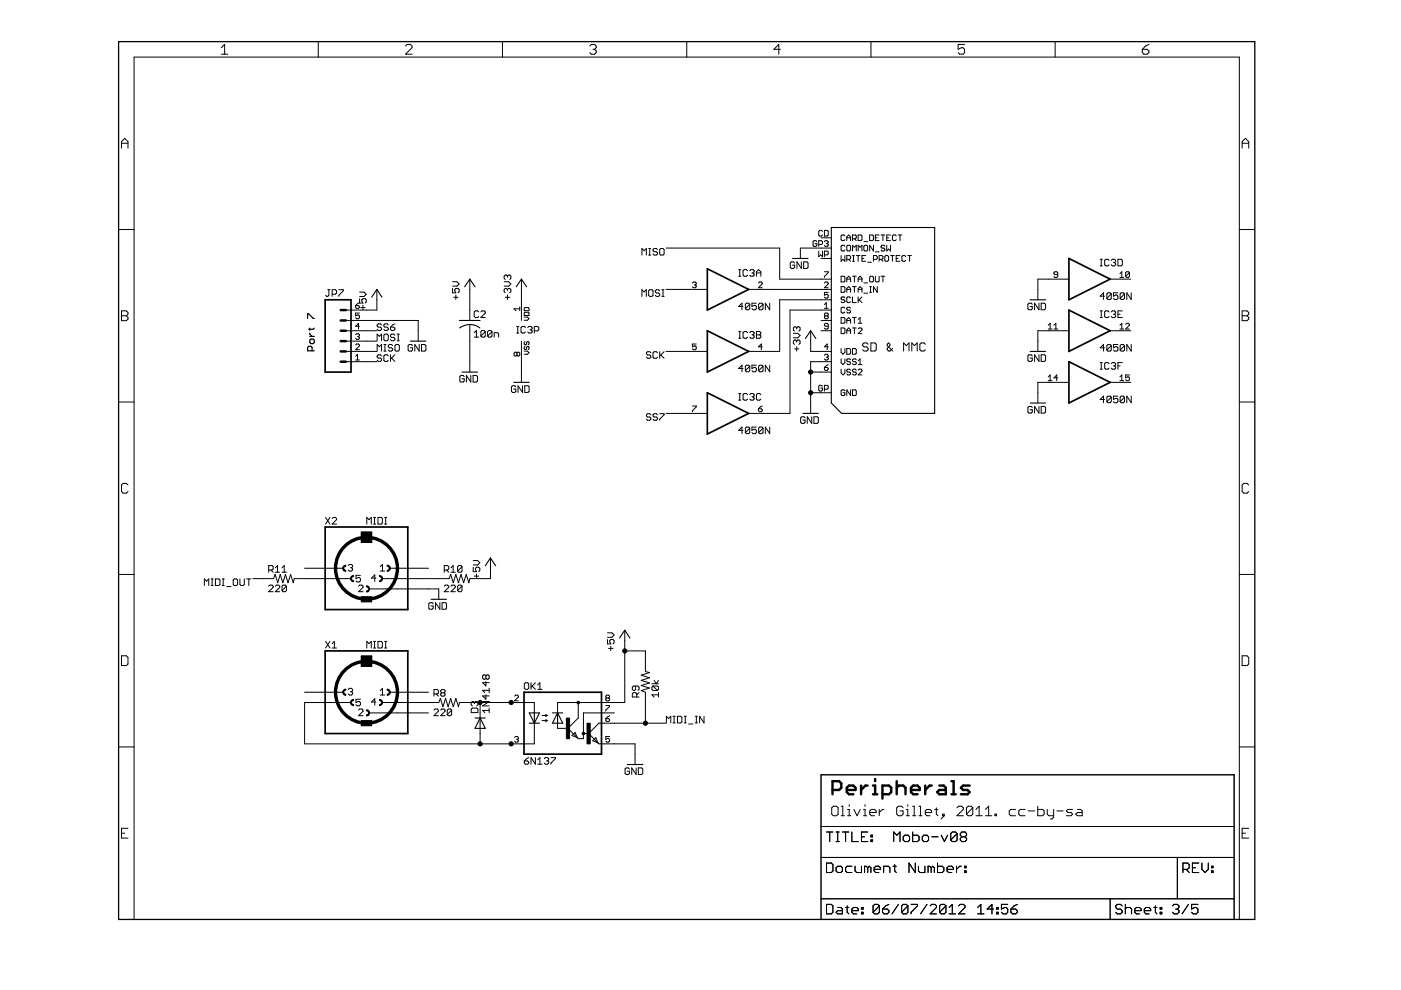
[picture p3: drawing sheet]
<svg xmlns="http://www.w3.org/2000/svg" width="297mm" height="210mm" viewBox="0 0 297 210" stroke-linecap="round" stroke-linejoin="round" font-family="sans-serif">
<g fill="#000" stroke="#000" stroke-width=".25">
<path d="M65.2 73.7v.7zM65.4 73.4l-.2 .3zM65.2 66.5v1zM65.2 66.5h.2zM65.4 73.4h.5zM65.4 69.8h1zM65.4 66.5l1 1zM65.7 72.1v.5zM65.7 72.6l.2 .3zM65.7 70.6v.2zM65.7 69.6v.4zM65.9 73.4l.3 .3z"/>
<path d="M65.7 72.1l.2-.2zM65.9 72.9h.5zM66.2 73.7v.7zM65.7 70.8l.5 .5zM65.9 71.9h.5zM66.4 72.9l.2-.3zM66.4 69.8l.2-.2zM66.4 67.5h.2zM65.2 74.4h1.4zM66.6 72.1v.5zM66.4 71.9l.2 .2zM65.7 71.3h.9z"/>
</g>
<g fill="#000" stroke="#000" stroke-width=".21">
<path d="M28.4 12.1v182.8zM46.9 10.1l.7-.7zM46.9 11.5h1.4zM47.6 9.4v2.1zM67.5 8.8v3.3zM87.4 10.1l-1.4 1.4zM86.3 9.4l-.3 .4zM86.3 9.4h.7zM86 11.5h1.4zM87.4 9.8v.3zM87 9.4l.4 .4zM106.5 8.8v3.3z"/>
<path d="M125 9.8l.4-.4zM125.4 9.4h.7zM125 11.2l.4 .3zM126.1 9.4l.3 .4zM125.7 10.5h.4zM126.1 10.5l.3 .3zM125.4 11.5h.7zM126.4 9.8v.3zM126.4 10.1l-.3 .4zM126.4 10.8v.4zM126.4 11.2l-.3 .3zM145.6 8.8v3.3z"/>
<path d="M164.1 10.5h1.4zM165.1 9.4v2.1zM165.1 9.4l-1 1.1zM184.7 8.8v3.3zM203.1 9.4v1.1zM203.1 10.5l.7-.4zM203.1 11.2l.4 .3zM203.8 10.1h.4zM204.2 10.1l.3 .4zM203.5 11.5h.7zM203.1 9.4h1.4zM204.5 10.5v.7z"/>
<path d="M204.5 11.2l-.3 .3zM223.7 8.8v3.3zM242.2 10.5v.7zM242.2 11.2l.3 .3zM242.5 11.5h.7zM242.9 9.8l-.7 .7zM243.2 11.5l.4-.3zM242.2 10.5h1zM242.9 9.8l.7-.4zM243.6 10.8v.4zM243.2 10.5l.4 .3zM28.4 12.1h234.4z"/>
<path d="M25.8 30v1.4zM26.4 29.3l-.6 .7zM25.8 30.4h1.3zM26.4 29.3l.7 .7zM27.1 30v1.4zM263.4 30v1.4zM264.1 29.3l-.7 .7zM263.4 30.4h1.4zM264.1 29.3l.7 .7zM264.8 30v1.4zM25.1 48.7h3.3zM95.9 59.7h1z"/>
<path d="M106.9 58.5v.5zM106.9 58.5l.2-.2zM106.9 59l.2 .3zM107.1 58.3h.3zM107.4 58.3l.2 .2zM107.6 58.5v.3zM107.6 58.5l.2-.2zM106.9 59.7h.9zM107.8 58.3h.3zM108.1 58.3l.2 .2zM108.3 58.5v.5zM108.3 59l-.2 .3z"/>
<path d="M136.1 52.7v1.4zM136.1 52.7l.5 .4zM136.6 53.1l.4-.4zM137 52.7v1.4zM137.5 54.1h.5zM137.5 52.7h.5zM137.8 52.7v1.4zM138.5 52.9v.2zM138.5 53.1l.2 .3zM138.7 52.7l-.2 .2zM138.7 53.4h.4zM138.5 53.8l.2 .3z"/>
<path d="M138.7 52.7h.4zM139.1 53.4l.3 .2zM138.7 54.1h.4zM139.1 52.7l.3 .2zM139.4 53.6v.2zM139.1 54.1l.3-.3zM139.9 52.9v.9zM139.9 53.8l.2 .3zM140.1 52.7l-.2 .2zM140.1 54.1h.5zM140.1 52.7h.5zM140.6 54.1l.2-.3z"/>
<path d="M140.8 52.9v.9zM140.6 52.7l.2 .2zM141.2 52.6h24.1zM147 59.8h.4zM147.4 59.8l.2 .2zM156.6 58.6h.5zM156.6 57.2h.5zM156.8 57.2v1.4zM157.5 57.4v.9zM157.5 58.3l.3 .3zM157.8 57.2l-.3 .2zM157.8 58.6h.5z"/>
<path d="M157.8 57.2h.5zM158.3 58.6l.2-.3zM158.3 57.2l.2 .2zM159 57.4l.2-.2zM159.2 57.2h.5zM159 58.3l.2 .3zM159.7 57.2l.2 .2zM159.4 57.9h.3zM159.7 57.9l.2 .2zM159.2 58.6h.5zM159.9 57.4v.2zM159.9 57.6l-.2 .3z"/>
<path d="M159.9 58.1v.2zM159.9 58.3l-.2 .3zM160.4 57.6v1zM160.4 57.6l.4-.4zM160.4 57.9h.9zM160.8 57.2l.5 .4zM161 59.8l-.2 .2zM161.3 57.6v1zM161 59.8h.4zM165.3 52.6v6.6zM165.3 59.2h8.8zM167.6 55.8v.9z"/>
<path d="M167.6 56.7l.2 .2zM167.6 55.8l.2-.3zM167.8 56.9h.5zM167.8 55.5h.5zM168.3 56.9l.2-.2zM168.3 55.5l.2 .3zM168.5 56.2v.5zM168 56.2h.5zM169 55.5v1.4zM169 55.5l.9 1.4zM169.7 52.6v2.2zM169.9 55.5v1.4z"/>
<path d="M170.4 55.5v1.4zM170.4 56.9h.7zM171.1 56.9l.2-.2zM170.4 55.5h.7zM171.3 55.8v.9zM171.1 55.5l.2 .3zM172.4 51.2v.8zM172.4 52l.2 .2zM172.6 51l-.2 .2zM172.6 52.2h.4zM172.6 51h.4zM173 52.2l.2-.2z"/>
<path d="M173 51l.2 .2zM173.2 51.6v.4zM172.8 51.6h.4zM173.6 53.2v1.2zM173.6 54.4l.4-.4zM173.6 49.1v.7zM173.6 49.8l.2 .3zM173.6 51v1.2zM173.6 51h.6zM173.8 48.9l-.2 .2zM173.8 50.1h.4zM174 54l.4 .4z"/>
<path d="M174.1 59.2h2.2zM174.1 54.8h2.2zM174.1 50.4h2.2zM174.1 52.6h2.2zM169.7 52.6h4.4zM173.8 48.9h.4zM174.2 50.1l.2-.3zM174.2 51l.2 .2zM173.6 51.8h.6zM174.4 53.2v1.2zM174.2 48.9l.2 .2zM174.4 51.2v.4z"/>
<path d="M174.2 51.8l.2-.2zM174.8 57.6h.8zM174.8 58.6v.2zM174.8 53.2v1.2zM174.8 53.2h.6zM174.8 48.9v1.2zM174.8 50.1h.6zM175 51l-.2 .2zM175 59.8l-.2 .2zM175 51h.4zM174.8 52l.2 .2zM175 59.8h.4z"/>
<path d="M175.4 53.2l.2 .2zM174.8 54h.6zM175.4 50.1l.2-.3zM174.8 48.9h.6zM175.4 51l.2 .2zM175.2 51.6h.2zM175.4 51.6l.2 .2zM175 52.2h.4zM175.6 57.6v.2zM175.6 57.8l-.8 .8zM175.6 53.4v.4zM175.6 53.8l-.2 .2z"/>
<path d="M175.6 49.1v.7zM175.4 48.9l.2 .2zM175.6 51.2v.2zM175.6 51.4l-.2 .2zM175.6 51.8v.2zM175.4 52.2l.2-.2zM178.3 58.6v1.2zM178.3 59.8h.6zM178.3 54.2v1.2zM178.3 55.4l.4-.4zM178.3 50v.8zM178.3 50.8l.2 .2z"/>
<path d="M178.3 52.2v.8zM178.3 53l.2 .2zM178.5 49.8l-.2 .2zM178.5 51h.4zM178.5 52l-.2 .2zM178.5 53.2h.4zM178.7 55l.4 .4zM178.9 59.8l.2-.2zM178.3 58.6h.6zM178.5 49.8h.4zM178.9 51l.2-.2zM178.5 52h.4z"/>
<path d="M178.9 53.2l.2-.2zM179.1 58.8v.8zM178.9 58.6l.2 .2zM179.1 54.2v1.2zM178.9 49.8l.2 .2zM178.9 52l.2 .2zM179.5 59v.8zM179.5 59l.4-.4zM179.5 59.2h.8zM179.5 54.2v1.2zM179.5 54.2h.6zM179.5 50.2v.8z"/>
<path d="M179.5 50.2l.4-.4zM179.5 50.4h.8zM179.5 52.2v.8zM179.5 53l.2 .2zM179.7 52l-.2 .2zM179.7 53.2h.4zM179.9 58.6l.4 .4zM179.9 55l.4 .4zM179.9 49.8l.4 .4zM180.1 54.2l.2 .2zM179.5 55h.6zM179.7 52h.4z"/>
<path d="M180.1 53.2l.2-.2zM180.3 59v.8zM180.3 54.4v.4zM180.1 55l.2-.2zM180.3 50.2v.8zM180.3 52.2v.8zM180.1 52l.2 .2zM180.7 58.6h.8zM180.7 55.4h.4zM180.7 54.2h.4zM180.7 49.8v1.2zM180.7 49.8h.7z"/>
<path d="M180.7 52v1.2zM180.7 52l.4 .4zM181 54.2v1.2zM181.1 58.6v1.2zM181.1 50.6l.4 .4zM181.5 52l-.4 .4zM181.4 49.8l.1 .2zM180.7 50.6h.7zM181.5 54.2h.9zM181.5 50v.4zM181.5 50.4l-.1 .2zM181.5 52v1.2z"/>
<path d="M181.9 59v.8zM182.4 58.6l-.5 .4zM181.9 59.2h.9zM181.9 54.2v1.2zM181.9 49.8v1.2zM181.9 51h.7zM181.9 52v1.2zM181.9 52l.5 .4zM182.4 58.6l.4 .4zM182.4 52.4l.4-.4zM182.6 51l.2-.2zM181.9 49.8h.7z"/>
<path d="M182.8 59v.8zM182.8 54.2v1.2zM182.8 55.4h.8zM182.8 54.8h.4zM182.8 50v.8zM182.6 49.8l.2 .2zM182.8 52v1.2zM183.2 60h.8zM183.2 51.2h.8zM183.2 52.2v.8zM183.2 53l.2 .2zM183.2 52.2l.2-.2z"/>
<path d="M183.4 53.2h.4zM182.8 54.2h.8zM183.4 52h.4zM184 53l-.2 .2zM184 55.6h.8zM184 52.2v.8zM183.8 52l.2 .2zM184.4 58.8v.8zM184.4 59.6l.2 .2zM184.4 49.8v1.2zM184.4 51h.6zM184.4 52v1.2z"/>
<path d="M184.4 52l.8 1.2zM184.6 58.6l-.2 .2zM184.6 59.8h.4zM184.6 58.6h.4zM185 59.8l.2-.2zM185 51l.2-.2zM184.4 49.8h.6zM185.2 58.8v.8zM185 58.6l.2 .2zM185.2 54.2v1.2zM185.2 54.2h.6zM185.2 50v.8z"/>
<path d="M185 49.8l.2 .2zM185.2 52v1.2zM185.6 58.6v1zM185.6 59.6l.2 .2zM185.6 49.8v1.2zM185.6 51h.8zM185.6 50.4h.4zM185.6 53.4h.8zM185.8 59.8h.4zM185.8 54.2l.2 .2zM185.2 55h.6zM186 54.4v.4z"/>
<path d="M185.8 55l.2-.2zM186.2 59.8l.2-.2zM186.4 58.6v1zM186.4 54.2v1.2zM186.4 54.2h.6zM185.6 49.8h.8zM186.8 58.6h.8zM186.8 55l.4 .4zM186.8 49.8h.8zM186.8 52.2v.2zM186.8 52.4l.2 .2zM187 54.2l.2 .2z"/>
<path d="M186.4 55h.6zM186.8 52.2l.2-.2zM187 52.6h.4zM186.8 53l.2 .2zM187.2 58.6v1.2zM187.2 54.4v.4zM187 55l.2-.2zM187.2 49.8v1.2zM187 52h.4zM187.4 52.6l.2 .2zM187 53.2h.4zM187.6 54.4v.8z"/>
<path d="M187.6 55.2l.2 .2zM187.4 52l.2 .2zM187.6 52.8v.2zM187.6 53l-.2 .2zM187.8 54.2l-.2 .2zM187.8 55.4h.4zM188 49.8v1.2zM188 51h.8zM188 50.4h.4zM188 52v1.2zM188 53.2l.4-.4zM187.8 54.2h.4z"/>
<path d="M188.2 55.4l.2-.2zM188.4 54.4v.8zM188.2 54.2l.2 .2zM188.4 52.8l.4 .4zM188.8 54.2h.8zM188 49.8h.8zM188.8 52v1.2zM189.2 54.2v1.2zM189.2 50v.8zM189.2 50.8l.2 .2zM189.2 50l.2-.2zM189.4 51h.4z"/>
<path d="M189.4 49.8h.4zM189.8 51l.2-.2zM190 54.2v1.2zM190 55.4h.8zM190 54.8h.4zM189.8 49.8l.2 .2zM190.4 49.8h.8zM190 54.2h.8zM190.8 49.8v1.2zM191.2 54.4v.8zM191.2 55.2l.2 .2zM191.2 54.4l.2-.2z"/>
<path d="M191.4 55.4h.4zM191.4 54.2h.4zM191.8 55.4l.2-.2zM191.8 54.2l.2 .2zM192.4 54.2h.9zM192.8 54.2v1.2zM220 59.2v2.2zM222.2 59.2h4.4zM220 59.2h2.2zM223.5 58.6l.1 .2zM223.5 57.8v.2zM223.5 58l.1 .2z"/>
<path d="M223.6 58.8h.4zM223.6 57.6l-.1 .2zM223.6 58.2h.7zM224.3 58.6l-.3 .2zM223.6 57.6h.4zM224.3 57.8v.8zM224 57.6l.3 .2zM233.3 56.4h.4zM233.3 55h.4zM233.5 55v1.4zM234.2 55.2v.9zM234.2 56.1l.2 .3z"/>
<path d="M234.4 55l-.2 .2zM234.4 56.4h.5zM234.4 55h.5zM234.9 56.4l.2-.3zM234.9 55l.2 .2zM235.6 55.2l.2-.2zM235.8 55h.5zM235.6 56.1l.2 .3zM236.3 55l.2 .2zM236.1 55.7h.2zM236.3 55.7l.2 .2zM235.8 56.4h.5z"/>
<path d="M236.5 55.2v.2zM236.3 55.7l.2-.3zM236.5 55.9v.2zM236.3 56.4l.2-.3zM237 55v1.4zM237 56.4h.7zM237.4 58l.4-.4zM237.4 58.8h.9zM237.7 56.4l.3-.3zM237 55h.7zM237.8 57.6v1.2zM238 55.2v.9z"/>
<path d="M237.7 55l.3 .2zM238.7 57.8v.8zM238.7 57.8l.2-.2zM238.7 58.6l.8-.8zM238.9 57.6h.4zM238.7 58.6l.2 .2zM239.3 57.6l.2 .2zM238.9 58.8h.4zM239.5 57.8v.8zM239.5 58.6l-.2 .2zM235.4 59.2h4.4zM262.8 48.7h3.2z"/>
<path d="M25.8 65.9v2.1zM25.8 65.9h1zM25.8 67h1zM26.8 65.9l.3 .4zM26.8 67l.3 .3zM25.8 68h1zM27.1 66.3v.3zM26.8 67l.3-.4zM27.1 67.3v.3zM27.1 67.6l-.3 .4zM69 62.6l.3 .2zM69.3 62.8h.2z"/>
<path d="M69.5 62.8l.2-.2zM69.5 61.4h.5zM69.7 61.4v1.2zM70.4 61.4v1.4zM70.4 61.4h.7zM71.1 61.4l.3 .3zM70.4 62.4h.7zM71.4 61.7v.4zM71.4 62.1l-.3 .3zM71.8 61.4h1zM71.8 62.6v.2zM72.8 61.4v.3z"/>
<path d="M72.8 61.7l-1 .9zM75.4 75.5l.4-.4zM75.4 76.3h.8zM75.4 74.1l.8-.8zM75.4 71l.2-.2zM75.4 69.2h.8zM75.4 66.4v.6zM75.4 67l.4-.2zM75.4 64.8v.4zM75.4 65.2l.2 .2zM75.4 73.1l.2-.2zM75.6 70.8h.4z"/>
<path d="M75.4 71.8l.2 .1zM75.4 67.4l.2 .2zM75.6 65.4h.4zM75.8 75.1v1.2zM75.8 66.8h.2zM75.8 64.4l-.4 .4zM75.6 72.9h.4zM76 70.8l.2 .2zM75.8 71.4h.2zM76 71.4l.2 .1zM75.6 71.9h.4zM76 68.6v1.2z"/>
<path d="M76 68.6l-.6 .6zM76 66.8l.2 .2zM75.6 67.6h.4zM76 65.4l.2-.2zM75.4 64.8h.6zM75.4 74.1h.8zM76.2 73.1v.2zM76 72.9l.2 .2zM76.2 71v.1zM76.2 71.1l-.2 .3zM76.2 71.5v.3zM76.2 71.8l-.2 .1z"/>
<path d="M75.4 66.4h.8zM76.2 67v.4zM76.2 67.4l-.2 .2zM75.8 64.4l.4-.2zM76.2 65v.2zM76 64.8l.2 .2zM76.2 63.3v1zM76.2 64.3h.7zM76.2 62.9h1zM76.5 65.2h.9zM76.7 63.6v.2zM76.7 63.6l.2-.3z"/>
<path d="M76.9 64.7v1zM76.7 63.8l.2 .5zM76.9 63.3h.5zM77.2 62.9l.4-.5zM76.2 61.9h1zM77.4 63.3l.2 .3zM77.6 63.6v.4zM77.6 64l-.2 .3zM77.2 61.9l.4 .5zM73.3 76.7h4.4zM73.3 74.5h4.4zM73.3 72.3h4.4z"/>
<path d="M73.3 70.1h4.4zM73.3 67.9h4.4zM73.3 65.7h4.4zM77.7 67.9h11zM77.7 76.7h2.2zM77.7 74.5h2.2zM77.7 72.3h2.2zM77.7 70.1h2.2zM77.7 65.7h2.2zM79.9 61.4v2.2zM79.9 63.6v2.1zM80 75.5v.2z"/>
<path d="M80 75.7l.2 .2zM80 73v1.4zM80 73l.4 .5zM80 70.8v1.4zM80 70.8l.4 .5zM80 68.9v.2zM80 69.1l.2 .3zM80 75.5l.2-.3zM80.2 75.9h.5zM80 76.4l.2 .2zM80.2 68.7l-.2 .2zM80.2 69.4h.5z"/>
<path d="M80 69.8l.2 .3zM80.4 73.5l.5-.5zM80.4 71.3l.5-.5zM80.2 75.2h.5zM80.7 75.9l.2 .3zM80.2 76.6h.5zM80.2 68.7h.5zM80.7 69.4l.2 .2zM80.2 70.1h.5zM80.7 75.2l.2 .3zM80.9 76.2v.2zM80.9 76.4l-.2 .2z"/>
<path d="M80.9 73v1.4zM80.9 70.8v1.4zM80.7 68.7l.2 .2zM80.9 69.6v.2zM80.7 70.1l.2-.3zM81.4 75.5v.9zM81.4 76.4l.2 .2zM81.4 74.4h.5zM81.4 73h.5zM81.4 71.1v.9zM81.4 72l.2 .2zM81.4 68.9v.2z"/>
<path d="M81.4 69.1l.2 .3zM81.6 75.2l-.2 .3zM81.6 76.6h.5zM81.6 73v1.4zM81.6 70.8l-.2 .3zM81.6 72.2h.5zM81.6 68.7l-.2 .2zM81.6 69.4h.5zM81.4 69.8l.2 .3zM81.6 75.2h.5zM82.1 76.6l.2-.2zM81.6 70.8h.5z"/>
<path d="M82.1 72.2l.2-.2zM81.6 68.7h.5zM82.1 69.4l.2 .2zM81.6 70.1h.5zM82.1 75.2l.2 .3zM82.3 73.3v.2zM82.3 73.5l.2 .2zM82.3 71.1v.9zM82.1 70.8l.2 .3zM82.1 68.7l.2 .2zM82.3 69.6v.2zM82.3 69.8l-.2 .3z"/>
<path d="M82.5 73l-.2 .3zM82.5 73.7h.5zM82.3 74.2l.2 .2zM82.8 75.2v1.4zM82.8 76.2l.9-1zM82.8 71.1v.2zM82.8 71.3l.2 .2zM82.8 69.4v.4zM82.8 69.8l.2 .3zM83 75.9l.7 .7zM82.5 73h.5zM83 73.7l.2 .3z"/>
<path d="M82.5 74.4h.5zM83 70.8l-.2 .3zM83 71.5h.5zM82.8 72l.2 .2zM83 70.1h.5zM83 73l.2 .3zM83.2 74v.2zM83.2 74.2l-.2 .2zM83.2 68.9l-.4 .5zM83 70.8h.5zM83.5 71.5l.2 .3zM83 72.2h.5z"/>
<path d="M83.5 70.1l.2-.3zM82.8 69.4h.7zM83.5 70.8l.2 .3zM83.7 71.8v.2zM83.7 72l-.2 .2zM83.2 68.9l.5-.2zM83.7 69.6v.2zM83.5 69.4l.2 .2zM83.7 73.3v.9zM83.7 74.2l.3 .2zM84 73l-.3 .3zM84 74.4h.4z"/>
<path d="M84.2 72.2h.5zM84.2 70.8h.5zM84 73h.4zM84.4 74.4l.3-.2zM84.4 70.8v1.4zM84.7 73.3v.9zM84.4 73l.3 .3zM86.5 73.3v.9zM86.5 74.2l.3 .2zM86.8 73l-.3 .3zM86.8 74.4h.4zM86.8 73h.4z"/>
<path d="M87.2 74.4l.3-.2zM87.2 73l.3 .3zM87.5 73.7v.5zM87 73.7h.5zM87.9 73v1.4zM87.9 73l1 1.4zM88.7 70.1v2.2zM88.7 67.9v2.2zM88.9 73v1.4zM89.4 73v1.4zM89.4 74.4h.7zM90.1 74.4l.2-.2z"/>
<path d="M89.4 73h.7zM90.3 73.3v.9zM90.1 73l.2 .3zM95.9 61.2v.9zM95.9 62.1h.7zM95.9 60.7h1zM96.2 63h.9zM96.4 61.4v.2zM96.4 61.4l.2-.2zM96.6 62.5v1zM96.4 61.6l.2 .5zM96.6 61.2h.5z"/>
<path d="M96.9 60.7l.4-.5zM97.1 61.2l.2 .2zM97.3 61.4v.4zM97.3 61.8l-.2 .3zM96.9 59.7l.4 .5zM97.5 79.8v1zM97.7 79.6l-.2 .2zM97.7 79.6h.5zM98.2 79.6l.2 .2zM98.9 79.6l.9 1.4zM99.6 68.8v1.3zM99.6 65.7v2.2z"/>
<path d="M99.6 70.1v2.2zM99.6 76.7v2.2zM99.6 59.2v2.2zM99.6 72.3v4.4zM99.6 61.4v4.3zM100.3 79.6v1.4zM100.5 70.5l.5-.4zM100.5 71.5h1zM100.5 66.1v1zM100.5 67.1l.3 .2zM100.8 65.9l-.3 .2zM100.8 67.3h.4z"/>
<path d="M101 70.1v1.4zM100.3 79.6h.7zM101 79.6l.2 .2zM100.8 65.9h.4zM101.2 67.3l.3-.2zM101.2 65.9l.3 .2zM102 70.3v.9zM102 70.3l.2-.2zM102 71.2l.9-.9zM102.9 66.4l-.9 .9zM102.2 70.1h.5zM102 71.2l.2 .3z"/>
<path d="M102.2 65.9l-.2 .2zM102.7 70.1l.2 .2zM102.2 71.5h.5zM102.2 65.9h.5zM102.9 70.3v.9zM102.9 71.2l-.2 .3zM102 67.3h.9zM102.9 66.1v.3zM102.7 65.9l.2 .2zM103.4 70.3v.9zM103.4 70.3l.2-.2zM103.4 71.2l.9-.9z"/>
<path d="M103.6 70.1h.5zM103.4 71.2l.2 .3zM104.1 70.1l.2 .2zM103.6 71.5h.5zM104.3 70.3v.9zM104.3 71.2l-.2 .3zM104.8 70.5v1zM104.8 70.5h.7zM105.5 70.5l.2 .3zM105.7 70.8v.7zM106.9 61.4v.4zM106.9 61.4l.2-.2z"/>
<path d="M106.9 60.7h.9zM107.1 63h1zM106.9 61.8l.2 .3zM107.1 61.2h.3zM107.4 61.2l.2 .2zM107.6 62.5v1zM107.6 61.4v.2zM107.6 61.4l.2-.2zM107.8 61.2h.3zM107.8 60.7l.5-.5zM108.1 61.2l.2 .2zM108.3 61.4v.4z"/>
<path d="M108.3 61.8l-.2 .3zM107.8 59.7l.5 .5zM109 74.9v.4zM109 74.9l.2-.2zM109 65.5h1.2zM109 75.3l.2 .2zM109.2 74.7h.2zM109.4 74.7l.2 .2zM109.2 75.5h.2zM109 65.5l.4 .4zM109.5 70.6h.5zM109.5 69.2h.5z"/>
<path d="M109.8 74.7l-.2 .2zM109.4 75.5l.2-.2zM109.6 74.9v.4zM109.8 69.2v1.4zM109.8 74.7h.2zM109.6 75.3l.2 .2zM110 74.7l.2 .2zM109.8 75.5h.2zM110.2 74.9v.4zM110.2 75.3l-.2 .2zM110.2 65.1v.8zM110.5 69.4v1z"/>
<path d="M110.5 70.4l.2 .2zM110.6 78.9v2.2zM110.6 72.3v4.4zM110.6 63.6v4.3zM110.6 59.2v2.2zM110.6 76.7v2.2zM110.6 61.4v2.2zM110.7 69.2l-.2 .2zM110.7 70.6h.5zM111.1 67.9h.7zM111.1 66.9h1.1zM111.1 66.4v.5z"/>
<path d="M111.1 65.9h1.1zM111.1 65.4v.5zM111.1 75.1h.7zM111.1 73.6v.3zM111.1 73.9l.2 .2zM111.1 72.6v.3zM111.1 72.9l.2 .2zM110.7 69.2h.5zM111.2 70.6l.2-.2zM111.3 66.2l-.2 .2zM111.3 65.2l-.2 .2zM111.3 73.4l-.2 .2z"/>
<path d="M111.3 74.1h.2zM111.3 72.4l-.2 .2zM111.3 73.1h.2zM111.2 69.2l.2 .2zM111.5 74.1l.2-.2zM111.5 73.1l.2-.2zM111.7 73.6v.3zM111.7 73.6l.1-.2zM111.7 72.6v.3zM111.7 72.6l.1-.2zM111.8 67.9l.4-.3zM111.1 67.2h.7z"/>
<path d="M111.8 75.1l.4-.3zM111.1 74.4h.7zM111.8 73.4h.2zM111.8 72.4h.2zM111.9 69.4l.2-.2zM111.3 66.2h.7zM111.3 65.2h.7zM112 73.4l.2 .2zM112 72.4l.2 .2zM112.1 69.2h.5zM111.9 70.4l.2 .2zM111.8 67.2l.4 .4z"/>
<path d="M112.2 66.4v.5zM112 66.2l.2 .2zM112.2 65.4v.5zM112 65.2l.2 .2zM111.8 74.4l.4 .4zM112.2 73.6v.3zM112.2 73.9l-.2 .2zM112.2 72.6v.3zM112.2 72.9l-.2 .2zM112.6 69.2l.2 .2zM112.4 69.9h.2zM112.6 69.9l.2 .2z"/>
<path d="M112.1 70.6h.5zM112.8 69.4v.3zM112.8 69.7l-.2 .2zM112.8 70.1v.3zM112.8 70.4l-.2 .2zM113.3 69.2v1.4zM113.3 69.2h.7zM114 69.2l.2 .2zM113.3 70.1h.7zM114.2 69.4v.5zM114 70.1l.2-.2zM136.1 61.4v1.4z"/>
<path d="M136.1 61.4l.5 .5zM136.6 61.9l.4-.5zM137 61.4v1.4zM137.1 74.8v.2zM137.1 75l.2 .3zM137.3 74.6l-.2 .2zM137.3 75.3h.5zM137.1 75.7l.2 .3zM137.5 61.7v.9zM137.5 62.6l.3 .2zM137.3 74.6h.5zM137.8 75.3l.2 .2z"/>
<path d="M137.3 76h.5zM137.5 61.7l.3-.3zM137.8 62.8h.4zM137.8 74.6l.2 .2zM138 75.5v.2zM138 75.7l-.2 .3zM137.8 61.4h.4zM138.2 62.8l.3-.2zM138.5 74.8v.9zM138.5 75.7l.2 .3zM138.5 61.7v.9zM138.2 61.4l.3 .3z"/>
<path d="M138.7 74.6l-.2 .2zM138.7 76h.4zM138.9 61.7v.2zM138.9 61.9l.3 .2zM138.7 74.6h.4zM139.1 76l.3-.3zM139.2 61.4l-.3 .3zM139.2 62.1h.4zM138.9 62.6l.3 .2zM139.1 74.6l.3 .2zM139.2 61.4h.4zM139.6 62.1l.3 .3z"/>
<path d="M139.2 62.8h.4zM139.9 74.6v1.4zM139.9 75.5l.9-.9zM139.6 61.4l.3 .3zM139.9 62.4v.2zM139.9 62.6l-.3 .2zM140.1 75.3l.7 .7zM140.3 62.8h.5zM140.3 61.4h.5zM140.6 61.4v1.4zM141.2 74.5h4.4zM141.2 61.4h4.4z"/>
<path d="M145.6 61.4h4.4zM145.6 74.5h4.4zM147 59.8l-.2 .2zM146.8 72.9v.6zM146.8 73.5l.4-.2zM146.8 60.8l.2 .2zM146.8 73.9l.2 .2zM147.2 73.3h.2zM147.2 60.4h.2zM147.4 60.4l.2 .2zM147 61h.4zM147.4 73.3l.2 .2z"/>
<path d="M147 74.1h.4zM147.6 60v.2zM147.4 60.4l.2-.2zM147.6 60.6v.2zM147.4 61l.2-.2zM146.8 72.9h.8zM147.6 73.5v.4zM147.4 74.1l.2-.2zM156.6 65h.9zM156.6 78.1h.9zM156.6 71.7h.5zM156.6 70.3h.5z"/>
<path d="M156.8 70.3v1.4zM157.3 64.3v1.4zM156.6 65l.7-.7zM157.3 77.4v1.4zM157.3 77.4l-.7 .7zM157.5 70.5v1zM157.5 71.5l.3 .2zM157.8 70.3l-.3 .2zM157.8 71.7h.5zM158 64.5v.9zM158 64.5l.3-.2zM158 65.4l1-.9z"/>
<path d="M158 77.7v.9zM158 77.7l.3-.3zM158 78.6l1-.9zM158.3 64.3h.4zM158 65.4l.3 .3zM158.3 77.4h.4zM158 78.6l.3 .2zM157.8 70.3h.5zM158.3 71.7l.2-.2zM158.3 70.3l.2 .2zM158.7 64.3l.3 .2zM158.3 65.7h.4z"/>
<path d="M158.7 77.4l.3 .3zM158.3 78.8h.4zM159 64.5v.9zM159 65.4l-.3 .3zM159 77.7v.9zM159 78.6l-.3 .2zM159 70.5l.2-.2zM159.2 70.3h.5zM159 71.5l.2 .2zM159.4 64.3v.7zM159.4 65l.5-.3zM159.4 77.4v.7z"/>
<path d="M159.4 78.1l.5-.2zM159.4 65.4l.3 .3zM159.4 78.6l.3 .2zM159.7 70.3l.2 .2zM159.4 71h.3zM159.7 71l.2 .2zM159.2 71.7h.5zM159.9 64.7h.2zM159.9 77.9h.2zM159.9 70.5v.3zM159.9 70.8l-.2 .2zM159.9 71.2v.3z"/>
<path d="M159.7 71.7l.2-.2zM160.1 64.7l.3 .3zM159.7 65.7h.4zM160.1 77.9l.3 .2zM159.7 78.8h.4zM159.4 64.3h1zM160.4 65v.4zM160.4 65.4l-.3 .3zM159.4 77.4h1zM160.4 78.1v.5zM160.1 78.8l.3-.2zM160.4 70.3v1.4z"/>
<path d="M160.4 70.3h.7zM160.4 71h.7zM160.8 61l.8-.8zM160.8 73.5h.8zM160.8 64.5v.9zM161.1 64.3l-.3 .2zM160.8 65.4l1-.9zM160.8 77.7v.9zM160.8 77.7l.3-.3zM160.8 78.6l1-.9zM161.1 64.3h.4zM160.8 65.4l.3 .3z"/>
<path d="M161.1 77.4h.4zM160.8 78.6l.3 .2zM161.1 70.3l.2 .2zM161.1 71l.2 .2zM160.4 71.7h.7zM161.3 70.5v.3zM161.1 71l.2-.2zM161.3 71.2v.3zM161.3 71.5l-.2 .2zM161.4 72.9v1.2zM160.8 73.5l.6-.6zM161.5 64.3l.3 .2z"/>
<path d="M161.1 65.7h.4zM161.5 77.4l.3 .3zM161.1 78.8h.4zM160.8 61h.8zM161.6 60v.2zM161.4 59.8l.2 .2zM161.8 64.5v.9zM161.5 65.7l.3-.3zM161.8 77.7v.9zM161.8 78.6l-.3 .2zM162.3 64.3v1.4zM162.3 64.3l.9 1.4z"/>
<path d="M162.3 77.4v1.4zM162.3 77.4l.9 1.4zM158.7 61.4h4.4zM158.7 74.5h4.4zM163.1 61.4h11zM163.1 74.5h2.2zM163.2 64.3v1.4zM163.2 77.4v1.4zM165.3 63.6v10.9zM165.3 63.6h8.8zM167.5 65.7h6.6zM168.2 72.3v.5z"/>
<path d="M168.2 72.3l.2-.2zM168.2 71.6h.9zM168.2 69.5v.5zM168.2 69.5l.2-.2zM168.4 74h1zM168.2 72.8l.2 .2zM168.4 72.1h.3zM168.2 70l.2 .2zM168.4 69.3h.3zM168.7 72.1l.2 .2zM168.7 69.3l.2 .2zM168.9 73.5v.9z"/>
<path d="M168.9 72.3v.3zM169.1 72.1l-.2 .2zM168.9 69.5v.2zM168.9 69.5l.2-.2zM169.1 72.1h.3zM169.1 71.6l.5-.5zM168.2 70.7h.9zM169.1 69.3h.3zM169.4 72.1l.2 .2zM169.4 69.3l.2 .2zM169.6 72.3v.5zM169.4 73l.2-.2z"/>
<path d="M169.1 70.7l.5 .4zM169.6 69.5v.5zM169.4 70.2l.2-.2zM171.9 70.1v2.2zM171.9 76.7v2.2zM171.9 78.9v4.4zM171.9 72.3v2.2zM174.1 65.7h2.2zM174.1 61.4h2.2zM174.1 76.7h2.2zM174.1 74.5h2.2zM174.1 63.6h2.2z"/>
<path d="M174.1 78.9h2.2zM174.1 67.9h2.2zM174.1 70.1h2.2zM171.9 76.7h2.2zM171.9 78.9h2.2zM171.9 74.5h2.2zM175.2 64.2l-.4 .4zM174.8 65.4h.8zM174.8 61l.8-.8zM175 75.1l-.2 .2zM174.8 73.5h.8zM174.8 62v.6z"/>
<path d="M174.8 62.6l.4-.2zM174.8 77.9v.4zM174.8 78.3l.2 .2zM174.8 66.6l.2-.2zM174.8 67.2v.2zM175 67l-.2 .2zM174.8 66.6v.2zM174.8 69.6l.2 .2zM174.8 68.8v.2zM174.8 69l.2 .2zM175 75.1h.4zM174.8 76.1l.2 .2z"/>
<path d="M174.8 63l.2 .2zM175 78.5h.4zM175 66.4h.4zM174.8 67.4l.2 .2zM174.8 66.8l.2 .2zM175 67h.4zM175 69.8h.4zM175 68.6l-.2 .2zM175 69.2h.6zM175.2 64.2v1.2zM175.2 62.4h.2zM175.2 77.5l-.4 .4z"/>
<path d="M175.4 75.1l.2 .2zM175.2 75.7h.2zM175.4 75.7l.2 .2zM175 76.3h.4zM175.4 72.9v1.2zM175.4 72.9l-.6 .6zM175.4 62.4l.2 .2zM175 63.2h.4zM175.6 78.3l-.2 .2zM174.8 77.9h.6zM175.4 66.4l.2 .2zM175.4 67l.2 .2z"/>
<path d="M175 67.6h.4zM175.4 69.8l.2-.2zM175 68.6h.4zM174.8 61h.8zM175.6 60v.2zM175.4 59.8l.2 .2zM175.6 75.3v.2zM175.6 75.5l-.2 .2zM175.6 75.9v.2zM175.4 76.3l.2-.2zM174.8 62h.8zM175.6 62.6v.4z"/>
<path d="M175.6 63l-.2 .2zM175.2 77.5l.4-.2zM175.6 78.1v.2zM175.4 77.9l.2 .2zM175.6 66.6v.2zM175.4 67l.2-.2zM175.6 67.2v.2zM175.6 67.4l-.2 .2zM175.6 68.8v.8zM175.4 68.6l.2 .2zM178.3 65.3v.8zM178.3 66.1l.2 .3z"/>
<path d="M178.3 60.8v1.2zM178.3 62h.6zM178.3 76.1v.8zM178.3 76.9l.4 .4zM178.3 73.9v.8zM178.3 74.7l.4 .4zM178.3 63.2v.2zM178.3 63.4l.2 .2zM178.3 78.3v.8zM178.3 79.1l.4 .4zM178.3 67.3v1.2zM178.3 68.5h.6z"/>
<path d="M178.3 69.5v1.2zM178.3 70.7h.6zM178.5 65.2l-.2 .1zM178.5 66.4h.4zM178.5 62.9l-.2 .3zM178.5 63.6h.4zM178.3 64l.2 .2zM178.7 77.3l.4-.4zM179.1 74.7l-.4 .4zM178.7 79.5l.4-.4zM178.5 65.2h.4zM179.1 66.1l-.2 .3z"/>
<path d="M178.9 62l.2-.2zM178.3 60.8h.6zM178.5 62.9h.4zM178.9 63.6l.2 .2zM178.5 64.2h.4zM178.9 68.5l.2-.2zM178.3 67.3h.6zM178.9 70.7l.2-.2zM178.3 69.5h.6zM178.9 65.2l.2 .1zM179.1 61v.8zM178.9 60.8l.2 .2z"/>
<path d="M179.1 76.1v.8zM179.1 73.9v.8zM178.9 62.9l.2 .3zM179.1 63.8v.2zM178.9 64.2l.2-.2zM179.1 78.3v.8zM179.1 67.5v.8zM178.9 67.3l.2 .2zM179.1 69.7v.8zM178.9 69.5l.2 .2zM179.5 65.3v.3zM179.5 65.6l.2 .1z"/>
<path d="M179.5 61.2v.8zM179.5 61.2l.4-.4zM179.5 61.4h.8zM179.5 76.3v.2zM179.5 76.5l.2 .2zM179.5 73.9v1.2zM179.5 75.1h.6zM179.5 63.2v.8zM179.5 64l.2 .2zM179.5 78.5v.2zM179.5 78.7l.2 .2zM179.5 67.7v.8z"/>
<path d="M179.9 67.3l-.4 .4zM179.5 67.9h.8zM179.5 69.9v.8zM179.9 69.5l-.4 .4zM179.5 70.1h.8zM179.7 65.2l-.2 .1zM179.7 65.7h.4zM179.5 66.1l.2 .3zM179.7 76.1l-.2 .2zM179.7 76.7h.4zM179.5 77.1l.2 .2zM179.7 62.9l-.2 .3z"/>
<path d="M179.7 64.2h.4zM179.7 78.3l-.2 .2zM179.7 78.9h.4zM179.5 79.3l.2 .2zM179.9 60.8l.4 .4zM179.9 67.3l.4 .4zM179.9 69.5l.4 .4zM179.7 65.2h.4zM180.1 65.7l.2 .3zM179.7 66.4h.4zM179.7 76.1h.4zM180.1 76.7l.2 .2z"/>
<path d="M179.7 77.3h.4zM180.1 75.1l.2-.2zM179.5 73.9h.6zM179.7 62.9h.4zM180.1 64.2l.2-.2zM179.7 78.3h.4zM180.1 78.9l.2 .2zM179.7 79.5h.4zM180.1 65.2l.2 .1zM180.3 66v.1zM180.3 66.1l-.2 .3zM180.3 61.2v.8z"/>
<path d="M180.1 76.1l.2 .2zM180.3 76.9v.2zM180.1 77.3l.2-.2zM180.3 74.1v.8zM180.1 73.9l.2 .2zM180.1 62.9l.2 .3zM180.1 78.3l.2 .2zM180.3 79.1v.2zM180.1 79.5l.2-.2zM180.3 67.7v.8zM180.3 69.9v.8zM180.7 60.8h.8z"/>
<path d="M180.7 76.3v.2zM180.7 76.5l.3 .2zM180.7 73.9v1.2zM180.7 75.1h.7zM180.7 62.9v1.3zM180.7 64.2h.8zM180.7 78.5v.2zM180.7 78.7l.3 .2zM180.7 67.3h.8zM180.7 69.5h.8zM180.7 76.3l.3-.2zM181 76.7h.4z"/>
<path d="M180.7 77.1l.3 .2zM180.7 78.5l.3-.2zM181 78.9h.4zM180.7 79.3l.3 .2zM181.1 60.8v1.2zM181.1 67.3v1.2zM181.1 69.5v1.2zM181 76.1h.4zM181.4 76.7l.1 .2zM181 77.3h.4zM181.4 75.1l.1-.2zM180.7 73.9h.7z"/>
<path d="M181 78.3h.4zM181.4 78.9l.1 .2zM181 79.5h.4zM181.4 76.1l.1 .2zM181.5 76.9v.2zM181.5 77.1l-.1 .2zM181.5 74.1v.8zM181.4 73.9l.1 .2zM181.4 78.3l.1 .2zM181.5 79.1v.2zM181.5 79.3l-.1 .2zM181.9 61.2v.8z"/>
<path d="M181.9 61.2l.5-.4zM181.9 61.4h.9zM181.9 76.5l.5-.4zM181.9 77.3h.9zM181.9 62.9v1.3zM181.9 63.8l.9-.9zM181.9 79.5l.9-.8zM181.9 67.7l.5-.4zM181.9 68.5h.9zM181.9 70.7l.9-.8zM182.2 63.6l.6 .6zM182.2 78.3l-.3 .2z"/>
<path d="M181.9 69.7l.3-.2zM182.4 60.8l.4 .4zM182.4 76.1v1.2zM182.4 67.3v1.2zM182.2 78.3h.4zM182.2 69.5h.4zM182.8 61.2v.8zM181.9 79.5h.9zM182.8 78.5v.2zM182.6 78.3l.2 .2zM181.9 70.7h.9zM182.8 69.7v.2z"/>
<path d="M182.6 69.5l.2 .2zM182.9 73v.3zM182.9 73.3l.3 .3zM183.2 62.2h.8zM182.9 73l.3-.3zM183.2 73.6h.6zM182.9 74.1l.3 .3zM183.2 72.7h.6zM183.8 73.6l.3 .3zM183.2 74.4h.6zM183.8 72.7l.3 .3zM184.1 73.9v.2z"/>
<path d="M183.8 74.4l.3-.3zM184.4 62h.4zM184.4 60.8h.4zM184.6 60.8v1.2zM184.6 72.7v1.7zM184.6 74.4h.9zM185.2 60.8v1.2zM185.2 60.8l.8 1.2zM185.5 74.4l.3-.3zM184.6 72.7h.9zM185.8 73v1.1zM185.5 72.7l.3 .3z"/>
<path d="M186 60.8v1.2zM188.1 73.9v.2zM188.1 73.9l.6-.6zM188.1 73v.3zM188.1 73.3l1.2 1.1zM188.1 74.1l.3 .3zM188.4 72.7l-.3 .3zM188.4 74.4h.3zM188.7 73v.3zM188.4 72.7l.3 .3zM189.3 73.9l-.6 .5zM191.6 72.7v1.7z"/>
<path d="M191.6 72.7l.6 .6zM192.2 73.3l.5-.6zM192.7 72.7v1.7zM193.3 72.7v1.7zM193.3 72.7l.6 .6zM193.9 73.3l.6-.6zM194.5 72.7v1.7zM195 73v1.1zM195 74.1l.3 .3zM195 73l.3-.3zM195.3 74.4h.6zM195.3 72.7h.6z"/>
<path d="M195.9 74.4l.3-.3zM195.9 72.7l.3 .3zM217.9 64.5v.9zM217.9 65.4l.3 .3zM217.9 75.5v.9zM217.9 76.4l.3 .2zM217.9 64.5l.3-.2zM218.2 65.7h.4zM217.9 75.5l.3-.3zM218.2 76.6h.4zM218.2 64.3h.4zM218.6 65.7l.3-.3z"/>
<path d="M218.2 75.2h.4zM218.9 76.4l-.3 .2zM218.6 64.3l.3 .2zM218.9 65v.4zM218.4 65h.5zM218.6 75.2l.3 .3zM218.9 75.9v.5zM218.4 75.9h.5zM219.4 64.3v1.4zM219.4 64.3l.9 1.4zM219.4 75.2v1.4zM219.4 75.2l.9 1.4z"/>
<path d="M220 61.4v2.2zM220 72.3v2.2zM220 70.1v2.2zM220.3 64.3v1.4zM220.3 75.2v1.4zM220.7 64.3v1.4zM220.7 65.7h.7zM220.7 75.2v1.4zM220.7 76.6h.7zM221.4 65.7l.3-.3zM220.7 64.3h.7zM221.7 76.4l-.3 .2z"/>
<path d="M220.7 75.2h.7zM221.7 64.5v.9zM221.4 64.3l.3 .2zM221.7 75.5v.9zM221.4 75.2l.3 .3zM222.2 69l.5-.4zM222.2 69.8h.9zM222.2 79.9l.5-.4zM222.2 70.1h4.4zM220 70.1h2.2zM222.7 68.6v1.2zM222.7 79.5v1.2z"/>
<path d="M223.5 69l.4-.4zM223.5 69.8h.8zM223.9 68.6v1.2zM224 79.5l-.5 .6zM233.3 62.8h.9zM233.3 73.7h.9zM233.3 67.3h.4zM233.3 65.9h.4zM233.3 78.3h.4zM233.3 76.9h.4zM233.5 65.9v1.4zM233.5 76.9v1.4z"/>
<path d="M234 62.1v1.4zM234 62.1l-.7 .7zM234 73v1.4zM234 73l-.7 .7zM234.2 66.1v1zM234.2 67.1l.2 .2zM234.2 77.1v.9zM234.2 78l.2 .3zM234.4 65.9l-.2 .2zM234.4 67.3h.5zM234.4 76.9l-.2 .2zM234.4 78.3h.5z"/>
<path d="M234.7 62.3v1zM234.7 62.3l.2-.2zM235.6 62.3l-.9 1zM234.7 73.3v.9zM234.9 73l-.2 .3zM234.7 74.2l.9-.9zM234.9 62.1h.5zM234.7 63.3l.2 .2zM234.9 73h.5zM234.7 74.2l.2 .2zM234.4 65.9h.5zM234.9 67.3l.2-.2z"/>
<path d="M234.4 76.9h.5zM234.9 78.3l.2-.3zM234.9 65.9l.2 .2zM234.9 76.9l.2 .2zM235.4 62.1l.2 .2zM234.9 63.5h.5zM235.4 73l.2 .3zM234.9 74.4h.5zM235.6 62.3v1zM235.6 63.3l-.2 .2zM235.6 73.3v.9zM235.4 74.4l.2-.2z"/>
<path d="M235.6 66.1l.2-.2zM235.8 76.9l-.2 .2zM235.8 65.9h.5zM235.6 67.1l.2 .2zM235.8 76.9h.5zM235.6 78l.2 .3zM236.1 62.1v.7zM236.1 62.8l.5-.3zM236.1 73v.7zM236.1 73.7l.5-.2zM236.1 63.3l.2 .2zM236.1 74.2l.2 .2z"/>
<path d="M236.3 65.9l.2 .2zM236.1 66.6h.2zM236.3 66.6l.2 .3zM235.8 67.3h.5zM236.3 76.9l.2 .2zM236.1 77.6h.2zM236.3 77.6l.2 .2zM235.8 78.3h.5zM236.5 66.1v.3zM236.5 66.4l-.2 .2zM236.5 66.9v.2zM236.5 67.1l-.2 .2z"/>
<path d="M236.5 77.1v.2zM236.3 77.6l.2-.3zM236.5 77.8v.2zM236.3 78.3l.2-.3zM236.6 62.5h.2zM236.6 73.5h.2zM236.8 62.5l.2 .3zM236.3 63.5h.5zM236.8 73.5l.2 .2zM236.3 74.4h.5zM236.1 62.1h.9zM237 62.8v.5z"/>
<path d="M236.8 63.5l.2-.2zM236.1 73h.9zM237 73.7v.5zM237 74.2l-.2 .2zM237 65.9v1.4zM237 67.3h1zM237 66.6h.5zM237 76.9v1.4zM237 76.9h1zM237 77.6h.5zM237.4 69l.4-.4zM237.4 69.8h.9z"/>
<path d="M237.4 79.9l.4-.4zM237.5 62.3v1zM237.5 62.3l.2-.2zM238.4 62.3l-.9 1zM237.5 73.3v.9zM237.7 73l-.2 .3zM237.5 74.2l.9-.9zM237.7 62.1h.5zM237.5 63.3l.2 .2zM237.7 73h.5zM237.5 74.2l.2 .2zM237.8 68.6v1.2z"/>
<path d="M237.8 79.5v1.2zM237 65.9h1zM238.2 62.1l.2 .2zM237.7 63.5h.5zM238.2 73l.2 .3zM237.7 74.4h.5zM238.4 62.3v1zM238.4 63.3l-.2 .2zM238.4 73.3v.9zM238.2 74.4l.2-.2zM238.7 69.8l.8-.8zM238.7 79.5v.6z"/>
<path d="M238.9 68.6l-.2 .2zM238.9 62.1v1.4zM238.9 62.1l.9 1.4zM238.9 73v1.4zM238.9 73l.9 1.4zM239.1 79.9h.2zM238.9 68.6h.4zM239.3 79.9l.2 .2zM238.7 69.8h.8zM239.5 68.8v.2zM239.3 68.6l.2 .2zM238.7 79.5h.8z"/>
<path d="M235.4 70.1h4.4zM239.8 62.1v1.4zM239.8 73v1.4zM263.4 65.9v2.1zM263.4 65.9h1zM263.4 67h1zM264.4 65.9l.4 .4zM264.4 67l.4 .3zM263.4 68h1zM264.8 66.3v.3zM264.4 67l.4-.4zM264.8 67.3v.3z"/>
<path d="M264.4 68l.4-.4zM25.1 85.2h3.3zM97.5 80.8l.2 .2zM97.7 81h.5zM98.2 81l.2-.2zM98.4 80.3v.5zM98 80.3h.4zM98.9 79.6v1.4zM99.8 79.6v1.4zM100.3 81h.7zM101 81l.2-.2zM101.2 79.8v1z"/>
<path d="M108.4 82v1zM108.4 83l.3 .2zM108.7 81.8l-.3 .2zM108.7 83.2h.4zM108.7 81.8h.4zM109.1 83.2l.3-.2zM109.1 81.8l.3 .2zM109.4 82.5v.5zM108.9 82.5h.5zM109.8 81.8v1.4zM109.8 81.8l1 1.4zM110.8 81.8v1.4z"/>
<path d="M111.3 81.8v1.4zM111.3 83.2h.7zM112 83.2l.2-.2zM111.3 81.8h.7zM112.2 82v1zM112 81.8l.2 .2zM137.1 87.9v.3zM137.1 88.2l.2 .2zM137.1 87.9l.2-.2zM137.3 88.4h.5zM137.1 88.9l.2 .2zM137.3 87.7h.5z"/>
<path d="M137.8 88.4l.2 .2zM137.3 89.1h.5zM137.8 87.7l.2 .2zM138 88.6v.3zM138 88.9l-.2 .2zM138.5 87.9v.3zM138.5 88.2l.2 .2zM138.7 87.7l-.2 .2zM138.7 88.4h.4zM138.5 88.9l.2 .2zM138.7 87.7h.4zM139.1 88.4l.3 .2z"/>
<path d="M138.7 89.1h.4zM139.1 87.7l.3 .2zM139.4 88.6v.3zM139.1 89.1l.3-.2zM139.9 87.7h.9zM139.9 88.9v.2zM140.8 87.7v.2zM139.9 88.9l.9-1zM141.2 87.7h4.4zM145.6 87.7h4.4zM146.8 86.1h.8zM146.8 87.1v.2z"/>
<path d="M147.6 86.1v.2zM147.6 86.3l-.8 .8zM156.6 91.2h.9zM156.6 84.8h.5zM156.6 83.4h.5zM156.8 83.4v1.4zM157.3 90.6v1.3zM156.6 91.2l.7-.6zM157.5 83.7v.9zM157.5 84.6l.3 .2zM157.5 83.7l.3-.3zM157.8 84.8h.5z"/>
<path d="M158 90.8v.9zM158 90.8l.3-.2zM158 91.7l1-.9zM158.3 90.6h.4zM158 91.7l.3 .2zM157.8 83.4h.5zM158.5 84.6l-.2 .2zM158.3 83.4l.2 .3zM158.7 90.6l.3 .2zM158.3 91.9h.4zM159 90.8v.9zM159 91.7l-.3 .2z"/>
<path d="M159 83.7l.2-.3zM159.2 83.4h.5zM159 84.6l.2 .2zM159.4 90.6v.6zM159.4 91.2l.5-.2zM159.4 91.7l.3 .2zM159.7 83.4l.2 .3zM159.4 84.1h.3zM159.7 84.1l.2 .3zM159.2 84.8h.5zM159.9 91h.2zM159.9 83.7v.2z"/>
<path d="M159.7 84.1l.2-.2zM159.9 84.4v.2zM159.9 84.6l-.2 .2zM160.1 91l.3 .2zM159.7 91.9h.4zM159.4 90.6h1zM160.4 91.2v.5zM160.1 91.9l.3-.2zM160.4 83.7v.9zM160.4 84.6l.2 .2zM160.6 83.4l-.2 .3zM160.6 84.8h.5z"/>
<path d="M160.8 86.7v.4zM160.8 87.1l.2 .2zM160.8 90.8v.9zM160.8 90.8l.3-.2zM160.8 91.7l1-.9zM161 87.3h.4zM161.1 90.6h.4zM160.8 91.7l.3 .2zM160.6 83.4h.5zM161.1 84.8l.2-.2zM161.2 86.3l-.4 .4zM161.1 83.4l.2 .3z"/>
<path d="M161.6 87.1l-.2 .2zM160.8 86.7h.6zM161.5 90.6l.3 .2zM161.1 91.9h.4zM161.2 86.3l.4-.2zM161.6 86.9v.2zM161.4 86.7l.2 .2zM161.8 90.8v.9zM161.8 91.7l-.3 .2zM162.3 90.6v1.3zM162.3 90.6l.9 1.3zM158.7 87.7h4.4z"/>
<path d="M163.1 87.7h4.4zM163.2 90.6v1.3zM167.5 65.7v22zM169.8 88.6v.9zM169.8 89.5l.2 .3zM170 88.4l-.2 .2zM170 89.8h.5zM170 88.4h.5zM170.5 89.8l.2-.3zM170.5 88.4l.2 .2zM170.7 89.1v.4zM170.2 89.1h.5z"/>
<path d="M171.2 88.4v1.4zM171.2 88.4l.9 1.4zM171.9 85.4v2.3zM171.9 83.3v2.1zM172.1 88.4v1.4zM172.6 88.4v1.4zM172.6 89.8h.7zM173.3 89.8l.2-.3zM172.6 88.4h.7zM173.5 88.6v.9zM173.3 88.4l.2 .2zM173.6 81.9v.8z"/>
<path d="M173.6 82.7l.2 .2zM173.8 81.7l-.2 .2zM173.8 82.9h.4zM174.1 83.3h2.2zM171.9 83.3h2.2zM173.8 81.7h.4zM174.2 82.9l.2-.2zM174.2 81.7l.2 .2zM174.4 82.3v.4zM174 82.3h.4zM174.8 81.7v1.2zM174.8 81.7h.6z"/>
<path d="M175.4 81.7l.2 .2zM174.8 82.5h.6zM175.6 81.9v.4zM175.6 82.3l-.2 .2zM178.3 82.9v.8zM178.3 83.7l.2 .2zM178.5 82.7l-.2 .2zM178.5 83.9h.4zM178.5 82.7h.4zM178.9 83.9l.2-.2zM178.9 82.7l.2 .2zM179.1 83.3v.4z"/>
<path d="M178.7 83.3h.4zM179.5 82.7v1.2zM179.5 82.7l.8 1.2zM180.3 82.7v1.2zM180.7 82.7v1.2zM180.7 83.9h.7zM181.4 83.9l.1-.2zM180.7 82.7h.7zM181.5 82.9v.8zM181.4 82.7l.1 .2zM217.9 86.4v1zM217.9 87.4l.3 .2z"/>
<path d="M218.2 86.2l-.3 .2zM218.2 87.6h.4zM218.2 86.2h.4zM218.6 87.6l.3-.2zM218.6 86.2l.3 .2zM218.9 86.9v.5zM218.4 86.9h.5zM219.4 86.2v1.4zM219.4 86.2l.9 1.4zM220 83.3v2.1zM220 81.1v2.2zM220.3 86.2v1.4z"/>
<path d="M220.7 86.2v1.4zM220.7 87.6h.7zM221.4 87.6l.3-.2zM220.7 86.2h.7zM221.7 86.4v1zM221.4 86.2l.3 .2zM222.2 80.7h.9zM222.2 81.1h4.4zM220 81.1h2.2zM223.5 80.1h.8zM224 79.5v1.2zM233.3 84.7h.9z"/>
<path d="M234 84v1.4zM234 84l-.7 .7zM234.7 84.2v1zM234.7 84.2l.2-.2zM234.7 85.2l.9-1zM234.9 84h.5zM234.7 85.2l.2 .2zM235.4 84l.2 .2zM234.9 85.4h.5zM235.6 84.2v1zM235.6 85.2l-.2 .2zM236.1 84v.7z"/>
<path d="M236.1 84.7l.5-.2zM236.1 85.2l.2 .2zM236.6 84.5h.2zM236.8 84.5l.2 .2zM236.3 85.4h.5zM236.1 84h.9zM237 84.7v.5zM236.8 85.4l.2-.2zM237.4 80.7h.9zM237.5 84.2v1zM237.5 84.2l.2-.2zM237.5 85.2l.9-1z"/>
<path d="M237.7 84h.5zM237.5 85.2l.2 .2zM238.2 84l.2 .2zM237.7 85.4h.5zM238.4 84.2v1zM238.4 85.2l-.2 .2zM238.7 80.1l.4-.2zM238.7 80.5l.2 .2zM238.9 84v1.4zM238.9 84l.9 1.4zM238.9 80.7h.4zM239.5 80.1v.4z"/>
<path d="M239.5 80.5l-.2 .2zM235.4 81.1h4.4zM239.8 84v1.4zM262.8 85.2h3.2zM25.8 102.8v1.4zM25.8 104.2l.3 .4zM26.1 102.5l-.3 .3zM26.1 104.6h.7zM26.1 102.5h.7zM27.1 104.2l-.3 .4zM26.8 102.5l.3 .3zM57 119.9h.7z"/>
<path d="M57.7 119.9l.2 .2zM58.8 119.9v1.4zM60.3 119.9v1.4zM69 109.7l1 1.4zM70 109.7l-1 1.4zM71.4 110.2l-1 .9zM70.7 109.7l-.3 .2zM70.7 109.7h.4zM70.4 111.1h1zM71.4 109.9v.3zM71.1 109.7l.3 .2zM73.8 119.9l.3-.2z"/>
<path d="M74.1 119.7h.4zM74.5 119.7l.3 .2zM74.8 119.9v.2zM76.6 115h2.2zM76.6 112.8v2.2zM76.6 112.8h2.2zM77.8 109.7v1.4zM77.8 109.7l.4 .5zM78.2 110.2l.5-.5zM78.7 109.7v1.4zM78.8 112.8v2.2zM79.2 111.1h.5z"/>
<path d="M79.2 109.7h.5zM79.4 109.7v1.4zM80.1 109.7v1.4zM80.1 111.1h.7zM80.8 111.1l.3-.2zM80.1 109.7h.7zM81.1 109.9v1zM80.8 109.7l.3 .2zM81.1 119.7v1.4zM81.5 111.1h.5zM81.5 109.7h.5zM81.8 109.7v1.4z"/>
<path d="M94.2 119.9h.7zM94.9 119.9l.2 .2zM96.1 119.9v1.4zM97.3 119.9h.4zM97.7 119.9l.3 .2zM100.3 119.8h1zM101.3 119.8l.4-.5zM100.3 118.9h1zM101.3 118.9l.4 .4zM263.4 102.8v1.4zM263.4 104.2l.3 .4zM263.4 102.8l.3-.3z"/>
<path d="M263.7 104.6h.7zM263.7 102.5h.7zM264.4 104.6l.4-.4zM264.4 102.5l.4 .3zM25.1 121.8h3.3zM25.8 139v2.1zM25.8 139h1zM26.8 139l.3 .4zM43.3 122.7v1.4zM43.3 122.7l.5 .5zM43.8 123.2l.5-.5zM44.3 122.7v1.4z"/>
<path d="M44.7 124.1h.5zM44.7 122.7h.5zM45 122.7v1.4zM45.7 122.7v1.4zM45.7 124.1h.7zM46.4 124.1l.2-.2zM45.7 122.7h.7zM46.6 123v.9zM46.4 122.7l.2 .3zM47.1 124.1h.5zM47.1 122.7h.5zM47.3 122.7v1.4z"/>
<path d="M48 124.4h1zM49.4 123v.9zM49.4 123.9l.3 .2zM49.7 122.7l-.3 .3zM49.7 124.1h.4zM49.7 122.7h.4zM50.1 124.1l.3-.2zM50.4 123v.9zM50.1 122.7l.3 .3zM50.9 122.7v1.2zM50.9 123.9l.2 .2zM51.1 124.1h.5z"/>
<path d="M51.6 124.1l.2-.2zM51.8 122.7v1.2zM52.3 122.7h.9zM52.7 122.7v1.4zM55.8 122.7h2.2zM53.6 122.7h2.2zM57 125.5l.9-1zM57 119.9v1.4zM57 124.3l.2-.2zM57.4 120.9l.5 .4zM57.2 124.1h.5zM57 120.9h.7z"/>
<path d="M57 125.5h.9zM57.9 124.3v.2zM57.7 124.1l.2 .2zM57.9 120.1v.5zM57.9 120.6l-.2 .3zM58.3 121.8l-.3 .9zM58.3 121.8l.6 1.7zM58.4 125.5l.9-1zM58.8 119.9l-.4 .5zM58.4 121.3h.9zM58.6 124.1l-.2 .2zM59.4 121.8l-.5 1.7z"/>
<path d="M58.6 124.1h.5zM58.4 125.5h.9zM59.3 124.3v.2zM59.1 124.1l.2 .2zM59.4 121.8l.6 1.7zM59.8 124.3v.9zM59.8 124.3l.2-.2zM59.8 125.2l.9-.9zM60.3 119.9l-.5 .5zM59.8 121.3h.9zM60.5 121.8l-.5 1.7zM60 124.1h.5z"/>
<path d="M59.8 125.2l.2 .3zM60.5 124.1l.2 .2zM60 125.5h.5zM60.5 121.8l.6 1.7zM60.7 124.3v.9zM60.7 125.2l-.2 .3zM61.6 121.8l-.5 1.7zM61.6 121.8l.6 1.7zM62.4 122.7l-.2 .8zM64.6 120.5h6.5zM62.4 122.7h2.2zM64.6 122.7h2.2z"/>
<path d="M66.8 122.7h6.5zM69 136l1 1.4zM70 136l-1 1.4zM70.4 136.5l.5-.5zM70.4 137.4h1zM70.9 136v1.4zM71.1 120.5h1.7zM73.3 122.7h1.1zM73.8 120.8l.3 .3zM74.3 120.4h.2zM74.5 120.4l.3 .2zM74.1 121.1h.4z"/>
<path d="M74.8 120.1l-.3 .3zM74.8 120.6v.2zM74.8 120.8l-.3 .3zM75.5 122v.7zM75.5 122.7l.4-.3zM75.5 123.1l.2 .3zM75.9 122.4h.3zM77 124.5l-1 1zM76.2 122.4l.2 .3zM75.7 123.4h.5zM76.3 124.1l-.3 .2zM75.5 122h.9z"/>
<path d="M76.4 122.7v.4zM76.4 123.1l-.2 .3zM76.6 139.1h2.2zM76.3 124.1h.4zM76 125.5h1zM77 124.3v.2zM76.7 124.1l.3 .2zM77.8 136v1.4zM77.8 136l.4 .5zM78.2 136.5l.5-.5zM78.3 124.9h6zM78.7 136v1.4z"/>
<path d="M78.8 122.6h.9zM78.8 139.1v2.2zM79.2 137.4h.5zM79.2 136h.5zM79.4 136v1.4zM79.5 121.9v1.4zM79.5 121.9l-.7 .7zM80.1 136v1.4zM80.1 137.4h.7zM80.6 120.1l.5-.4zM80.6 121.1h1zM80.8 137.4l.3-.2z"/>
<path d="M80.1 136h.7zM81 122.7h1.1zM81.1 136.2v1zM80.8 136l.3 .2zM81.5 137.4h.5zM81.5 136h.5zM81.8 136v1.4zM82.6 120.5h1.7zM82.1 122.7h6.6zM88.7 122.7h4.3zM84.3 120.5h6.5zM84.3 124.9h6.5z"/>
<path d="M90.8 124.9h2.2zM90.9 128v.9zM90.9 128.9l.2 .3zM91.1 127.8l-.2 .2zM91.1 129.2h.5zM91.1 127.8h.5zM91.8 128.9l-.2 .3zM91.6 127.8l.2 .2zM91.8 128.5v.4zM91.4 128.5h.4zM92.3 127.8v1.4zM92.3 127.8l1 1.4z"/>
<path d="M93 122.7h2.2zM93 124.9v2.2zM93.3 127.8v1.4zM93.7 127.8v1.4zM93.7 129.2h.7zM94.2 125.5l.9-1zM94.2 119.9v1.4zM94.4 124.1l-.2 .2zM94.7 128.9l-.3 .3zM93.7 127.8h.7zM94.7 120.9l.4 .4zM94.7 128v.9z"/>
<path d="M94.4 127.8l.3 .2zM94.4 124.1h.5zM94.2 120.9h.7zM94.2 125.5h.9zM95.1 124.3v.2zM94.9 124.1l.2 .2zM95.1 120.1v.5zM94.9 120.9l.2-.3zM95.5 121.8l-.3 .9zM95.5 121.8l.6 1.7zM95.6 125.5l.9-1zM96.1 119.9l-.5 .5z"/>
<path d="M95.6 121.3h.9zM95.6 124.3l.2-.2zM96.6 121.8l-.5 1.7zM95.8 124.1h.5zM95.6 125.5h.9zM96.5 124.3v.2zM96.3 124.1l.2 .2zM96.6 121.8l.6 1.7zM97 124.3v.9zM97 124.3l.3-.2zM97 125.2l1-.9zM97 120.1v1z"/>
<path d="M97 120.1l.3-.2zM98 120.1l-1 1zM97.7 121.8l-.5 1.7zM97.3 124.1h.4zM97 125.2l.3 .3zM97 121.1l.3 .2zM97.7 124.1l.3 .2zM97.3 125.5h.4zM97.3 121.3h.4zM97.7 121.8l.6 1.7zM98 124.3v.9zM98 125.2l-.3 .3z"/>
<path d="M98 120.1v1zM98 121.1l-.3 .2zM98.8 121.8l-.5 1.7zM98.8 121.8l.6 1.7zM99.6 122.7l-.2 .8zM100.3 120.3v.9zM100.3 121.2h.7zM100.6 122.2h.9zM100.8 120.5v.2zM100.8 120.5l.2-.2zM101 121.7v.9zM100.8 120.7l.2 .5z"/>
<path d="M101 120.3h.5zM101.5 120.3l.2 .2zM101.7 120.5v.5zM101.7 121l-.2 .2zM99.6 122.7h2.2zM101.8 122.7h2.2zM104 118.3v2.2zM104 120.5v2.2zM128.8 135.6v.9zM128.8 136.5h.7zM128.8 135.1h.9zM129 137.5h1z"/>
<path d="M129.3 135.8v.3zM129.3 135.8l.2-.2zM129.5 137v.9zM129.3 136.1l.2 .4zM129.5 135.6h.5zM130.2 134.6l-.5 .5zM128.8 134.2h.9zM130 135.6l.2 .2zM130.2 135.8v.5zM130.2 136.3l-.2 .2zM129.7 134.2l.5 .4zM132.5 133.6v2.2z"/>
<path d="M132.5 138h4.3zM132.5 135.8v2.2zM136.8 138v2.2zM263.4 139v2.1zM263.4 139h1zM264.4 139l.4 .4zM262.8 121.8h3.2zM25.1 158.4h3.3zM25.8 141.1h1zM26.8 141.1l.3-.3zM27.1 139.4v1.4zM64.6 146.8h6.5z"/>
<path d="M64.6 148.9h2.2zM64.6 157.7h37.2zM64.6 148.9v8.8zM66.8 148.9h6.5zM71.1 146.8h1.7zM73.3 148.9h1.1zM74.1 145.9l-.3 .3zM74.1 145.9h.4zM73.8 147.1l.3 .3zM74.5 145.9l.3 .3zM74.3 146.7h.2zM74.5 146.7l.3 .2z"/>
<path d="M74.1 147.4h.4zM74.8 146.2v.2zM74.8 146.4l-.3 .3zM74.8 146.9v.2zM74.8 147.1l-.3 .3zM75.5 148.3v.6zM75.5 148.9l.4-.2zM75.5 149.4l.2 .2zM75.9 148.7h.3zM77 150.8l-1 .9zM76.2 148.7l.2 .2zM75.7 149.6h.5z"/>
<path d="M76 150.6l.3-.3zM75.5 148.3h.9zM76.4 148.9v.5zM76.4 149.4l-.2 .2zM76.6 141.3h2.2zM76.6 139.1v2.2zM76.3 150.3h.4zM76 151.7h1zM77 150.6v.2zM76.7 150.3l.3 .3zM78.3 151.2h6zM78.8 148.8h.9z"/>
<path d="M79.5 148.1v1.4zM78.8 148.8l.7-.7zM81.1 145.9l-.5 .5zM80.6 147.4h1zM81 148.9h1.1zM81.1 145.9v1.5zM82.6 146.8h1.7zM82.1 148.9h6.6zM88.7 148.9h2.1zM84.3 146.8h6.5zM84.3 151.2h6.5zM90.8 148.9h2.2z"/>
<path d="M92.9 150.8l-.9 .9zM92 146.2v1.4zM92 146.2h.7zM92.2 150.3l-.2 .3zM92.5 147.1l.4 .5zM92.2 150.3h.5zM92.7 146.2l.2 .2zM92 147.1h.7zM92 151.7h.9zM92.9 150.6v.2zM92.7 150.3l.2 .3zM92.9 146.4v.5z"/>
<path d="M92.9 146.9l-.2 .2zM93.4 148.1l-.4 .8zM93.4 148.1l.5 1.7zM94.4 150.8l-1 .9zM93.4 146.4l.3-.2zM93.4 147.1v.3zM93.7 146.9l-.3 .2zM93.4 146.4v.3zM93.4 150.6l.3-.3zM93.7 146.2h.4zM93.4 147.4l.3 .2zM93.4 146.7l.3 .2z"/>
<path d="M93.7 146.9h.4zM94.5 148.1l-.6 1.7zM93.7 150.3h.4zM94.1 146.2l.3 .2zM94.1 146.9l.3 .2zM93.7 147.6h.4zM93.4 151.7h1zM94.4 150.6v.2zM94.1 150.3l.3 .3zM94.4 146.4v.3zM94.4 146.7l-.3 .2zM94.4 147.1v.3z"/>
<path d="M94.4 147.4l-.3 .2zM94.5 148.1l.5 1.7zM94.8 150.6v.9zM94.8 150.6l.3-.3zM95.8 150.6l-1 .9zM95.5 148.1l-.5 1.7zM95.1 150.3h.4zM94.8 151.5l.3 .2zM95.5 150.3l.3 .3zM95.1 151.7h.4zM95.5 148.1l.6 1.7zM95.8 150.6v.9z"/>
<path d="M95.8 151.5l-.3 .2zM96.6 148.1l-.5 1.7zM96.6 148.1l.6 1.7zM97.4 148.9l-.2 .9zM97.4 148.9h2.2zM99.6 148.9h2.2zM99.9 151.1h1.4zM99.9 150.4v.7zM99.9 149v.4zM99.9 149l.2-.3zM100.1 150.1l-.2 .3zM99.9 149.4l.2 .3z"/>
<path d="M100.1 148.7h.3zM100.4 148.7l.2 .3zM100.6 149v.2zM100.6 149l.2-.3zM100.8 148.7h.3zM100.1 150.1h1zM101.1 148.7l.2 .3zM101.3 150.4v.7zM101.1 150.1l.2 .3zM101.3 149v.4zM101.3 149.4l-.2 .3zM101.8 153.3v2.2z"/>
<path d="M101.8 151.2v2.1zM101.8 155.5v2.2zM101.8 148.9h6.6zM101.8 148.9v2.3zM102.3 150.6h1.4zM102.3 149.7l1.4-1zM102.3 147.6l.7 .7zM102.3 146.4h1.4zM102.3 144.7l.7 .7zM102.3 143.3v.5zM102.6 143.1l-.3 .2zM102.3 143.8l.3 .2z"/>
<path d="M102.6 143.1h.2zM102.3 150.6l.5 .5zM102.3 146.4l.5 .5zM102.8 143.1l.2 .2zM102.6 144h.2zM103 147.3v1zM103 144.5v.9zM103.3 143.1l-.3 .2zM102.8 144l.2-.2zM103 143.3v.5zM103.3 143.1h.2zM103 143.8l.3 .2z"/>
<path d="M103.5 143.1l.2 .2zM103.3 144h.2zM103.7 150.1v1zM102.3 149.7h1.4zM102.3 148.7h1.4zM102.3 147.6h1.4zM103.7 145.9v1zM102.3 144.7h1.4zM103.7 143.3v.5zM103.5 144l.2-.2zM108.4 148.9h2.2zM108.4 157.7h2.2z"/>
<path d="M101.8 157.7h6.6zM109.1 148.6l.8-.8zM109.1 156.4l.2-.3zM109.3 147.4l-.2 .2zM109.3 156.1h.4zM109.1 157.1l.2 .3zM109.3 147.4h.4zM109.7 156.1l.2 .3zM109.5 156.8h.2zM109.7 156.8l.2 .2zM109.3 157.4h.4zM109.1 148.6h.8z"/>
<path d="M109.9 147.6v.2zM109.7 147.4l.2 .2zM109.9 156.4v.1zM109.9 156.5l-.2 .3zM109.9 157v.1zM109.9 157.1l-.2 .3zM110.6 148.9h2.7zM110.6 157.7h2.7zM111.2 145v.9zM111.2 145.9l.2 .3zM111.2 145l.2-.2zM111.4 146.2h.5z"/>
<path d="M111.4 144.8h.5zM111.9 146.2l.2-.3zM112.1 145v.9zM111.9 144.8l.2 .2zM112.6 144.8v1.4zM112.6 145.7l.9-.9zM112.8 145.5l.7 .7zM113.3 148.9v2.3zM113.3 153.3v4.4zM114 145.2l.5-.4zM114 146.2h.9zM114.5 144.8v1.4z"/>
<path d="M114.9 151.7h1.1zM114.9 152.8h1.1zM115.7 151.5l.3 .2zM115.7 151.9l.3-.2zM115.7 152.6l.3 .2zM115.7 153l.3-.2zM118.2 153.3v1.1zM118.2 148.9v2.3zM118.2 154.4h2.2zM120.4 154.4l2 2zM121.3 156l.6-.7zM121.9 155.3l.5 1.1z"/>
<path d="M122.4 156.4l.2 .2zM121.3 156l1.1 .4zM122.6 148.9v3.3zM118.2 148.9h4.4zM122.6 148.9h5.5zM122.6 152.2l-2.2 2.2zM122.6 156.6h1.1zM123.7 155.5h1.1zM123.7 151.2v4.3zM123.7 155.5v1.1zM123.7 151.2h4.4zM124.8 155.5l2 2z"/>
<path d="M125.7 157.1l.6-.7zM126.3 156.4l.5 1.1zM126.8 157.5l.2 .2zM125.7 157.1l1.1 .4zM127 153.3l-2.2 2.2zM127 157.7h1.1zM127 153.3h1.1zM128.4 149.6h.8zM128.4 150.6v.2zM128.6 147.4l-.2 .2zM128.4 148.2v.2zM128.4 148.2l.2-.2z"/>
<path d="M128.4 147.6v.2zM128.4 156.1v.7zM128.4 156.8l.4-.3zM128.4 152.4v.4zM128.4 152.8l.2 .2zM128.6 147.4h.4zM128.4 148.4l.2 .2zM128.4 147.8l.2 .2zM128.6 148h.4zM128.4 157.1l.2 .3zM128.6 153h.4zM128.8 156.5h.2z"/>
<path d="M128.8 152l-.4 .4zM129 147.4l.2 .2zM129 148l.2 .2zM128.6 148.6h.4zM129 156.5l.2 .3zM128.6 157.4h.4zM129 153l.2-.2zM128.4 152.4h.6zM129.2 149.6v.2zM129.2 149.8l-.8 .8zM129.2 147.6v.2zM129.2 147.8l-.2 .2z"/>
<path d="M129.2 148.2v.2zM129 148.6l.2-.2zM128.4 156.1h.8zM129.2 156.8v.3zM129.2 157.1l-.2 .3zM128.8 152l.4-.2zM129.2 152.6v.2zM129 152.4l.2 .2zM128.1 151.2h2.2zM128.1 148.9h2.2zM128.1 157.7h2.2zM128.1 153.3h2.2z"/>
<path d="M130.3 157.7h4.3zM130.3 148.9h2.2zM130.3 153.3h6.5zM132.5 138v10.9zM134.1 147.1v.7zM134.1 147.1l.2-.2zM134.1 145.7v.5zM134.1 146.2l.2 .2zM134.3 146.9h.5zM134.3 145.5l-.2 .2zM134.3 146.4h.2zM134.5 146.4l.3-.2z"/>
<path d="M134.6 159.9v2.2zM134.6 157.7v2.2zM134.8 146.9l.2 .2zM134.8 145.5v.7zM135 147.1v.7zM135 147.3l.5-.4zM135.5 146.2l-.2 .2zM134.3 145.5h1zM134.1 147.8h1.4zM135.5 145.7v.5zM135.3 145.5l.2 .2zM136 146.4l1.7-.5z"/>
<path d="M136 145.4l1.7-.6zM136 144.3l1.7-.6zM136 143.2l1.7-.6zM136.8 140.2v2.2zM136.8 146.8v2.1zM136 146.4l.8 .4zM136.8 148.9v4.4zM136.8 153.3h4.4zM136 145.4l1.7 .5zM136 144.3l1.7 .5zM136 143.2l1.7 .5zM136.8 142.4l.9 .2z"/>
<path d="M138.2 147.3h1.4zM138.2 145.7v.5zM138.2 145.7l.3-.2zM138.2 146.2l.3 .2zM138.5 145.5h.9zM138.2 147.3l.5 .5zM138.7 144.3l.4 .7zM138.5 146.4h.9zM139.4 145.5l.2 .2zM138.5 145.5l.9 .9zM139.6 146.9v.9zM139.6 145.7v.5z"/>
<path d="M139.6 146.2l-.2 .2zM138.2 145h1.4zM139.6 144.3l-.5 .7zM141.3 151.9v1.4zM141.3 151.9l.5 .4zM141.8 152.3l.4-.4zM142.2 151.9v1.4zM142.7 153.3h.5zM142.7 151.9h.5zM142.9 151.9v1.4zM143.6 151.9v1.4zM143.6 153.3h.7z"/>
<path d="M144.3 153.3l.3-.3zM143.6 151.9h.7zM144.6 152.1v.9zM144.3 151.9l.3 .2zM145.1 153.3h.4zM145.1 151.9h.4zM145.3 151.9v1.4zM146 153.5h.9zM147.4 153.3h.5zM147.4 151.9h.5zM147.6 151.9v1.4zM148.3 151.9v1.4z"/>
<path d="M148.3 151.9l1 1.4zM149.3 151.9v1.4zM263.4 141.1h1zM264.4 141.1l.4-.3zM264.8 139.4v1.4zM262.8 158.4h3.2zM25.8 175.6v2.1zM25.8 177.7h1.3zM25.8 176.7h.6zM25.8 175.6h1.3zM111.2 161.3v.5zM111.2 161.8l.2 .2z"/>
<path d="M111.4 162h.5zM111.6 160.9l-.4 .4zM111.9 162l.2-.2zM111.2 161.3h.7zM111.6 160.9l.5-.3zM112.1 161.6v.2zM111.9 161.3l.2 .3zM112.6 160.6v1.4zM112.6 160.6l.9 1.4zM113.5 160.6v1.4zM114 161.1l.5-.5zM114 162h.9z"/>
<path d="M114.5 160.6v1.4zM115.4 160.9l.2-.3zM115.6 160.6h.5zM115.4 161.8l.2 .2zM116.1 160.6l.2 .3zM115.9 161.3h.2zM116.1 161.3l.2 .3zM115.6 162h.5zM116.3 160.9v.2zM116.1 161.3l.2-.2zM116.3 161.6v.2zM116.3 161.8l-.2 .2z"/>
<path d="M116.8 160.6h1zM116.8 161.8v.2zM117.8 160.6v.3zM117.8 160.9l-1 .9zM132.5 163v1zM132.5 164l.3 .2zM132.8 162.8l-.3 .2zM132.8 164.2h.4zM132.8 162.8h.4zM133.2 164.2l.3-.2zM133.2 162.8l.3 .2zM133.5 163.5v.5z"/>
<path d="M133 163.5h.5zM133.9 162.8v1.4zM133.9 162.8l1 1.4zM134.9 162.8v1.4zM135.3 162.8v1.4zM135.3 164.2h.7zM136 164.2l.3-.2zM135.3 162.8h.7zM136.3 163v1zM136 162.8l.3 .2zM174.1 175.2h87.6zM174.1 164.3v10.9z"/>
<path d="M175.2 176.4h1.4zM175.9 176.4v2zM176.3 171.3v1.3zM176.3 172.6l.4 .4zM176.7 170.9l-.4 .4zM176.7 173h.7zM177.3 178.4h.6zM177.3 176.4h.6zM176.7 170.9h.7zM177.4 173l.3-.4zM177.6 176.4v2zM177.7 171.3v1.3z"/>
<path d="M177.4 170.9l.3 .4zM178.4 170.9h.3zM178.4 173h.6zM178.6 176.4h1.4zM178.7 170.9v2.1zM179.3 176.4v2zM179.7 171.6h.3zM179.7 173h.7zM180 171.6v1.4zM180 170.6v.3zM180.6 176.4v2zM180.6 178.4h1.4z"/>
<path d="M181 171.6l.7 1.4zM182.4 171.6l-.7 1.4zM182.6 176.4v2zM182.6 178.4h1.4zM182.6 177.4h.7zM183.1 171.6h.3zM183.1 173h.6zM183.4 171.6v1.4zM183.4 170.6v.3zM182.6 176.4h1.4zM184.4 171.9v.7zM184.4 171.9l.3-.3z"/>
<path d="M184.7 177.1h.3zM184.7 177.1v.3zM184.7 178.1h.3zM184.7 178.1v.3zM184.4 172.6l.3 .4zM184.7 171.6h.7zM185 177.1v.3zM184.7 177.4h.3zM185 178.1v.3zM184.7 178.4h.3zM184.7 173h.7zM185.4 171.6l.4 .3z"/>
<path d="M185.8 171.9v.4zM184.4 172.3h1.4zM186.4 171.6v1.4zM186.4 172.3l.7-.7zM187.1 171.6h.3zM189.5 176.4v2zM189.5 176.4l.7 .7zM190.1 171.3v1.3zM190.1 172.6l.4 .4zM190.8 176.4l-.6 .7zM190.5 170.9l-.4 .4zM190.5 173h.6z"/>
<path d="M190.8 176.4v2zM190.5 170.9h.6zM191.1 173l.4-.4zM191.1 170.9l.4 .4zM191.5 171.9v.7zM190.8 171.9h.7zM191.5 177.4v.7zM191.5 178.1l.3 .3zM191.8 178.4h.7zM191.8 177.1l-.3 .3zM192.1 171.6h.4zM192.1 173h.7z"/>
<path d="M192.5 171.6v1.4zM192.5 170.6v.3zM192.5 178.4l.3-.3zM191.8 177.1h.7zM192.8 177.4v.7zM192.5 177.1l.3 .3zM193.5 170.9h.3zM193.5 173h.7zM193.5 176.4v2zM193.5 178.4h1zM193.8 170.9v2.1zM194.5 178.4l.4-.3z"/>
<path d="M193.5 177.1h1zM194.8 170.9h.4zM194.8 173h.7zM194.9 177.4v.7zM194.5 177.1l.4 .3zM195.2 170.9v2.1zM195.5 177.4v.7zM195.5 178.1l.4 .3zM195.9 178.4h.6zM195.9 177.1l-.4 .3zM196.2 171.9v.7zM196.2 171.9l.3-.3z"/>
<path d="M196.2 172.6l.3 .4zM196.5 171.6h.7zM196.5 178.4l.4-.3zM195.9 177.1h.6zM196.9 177.4v.7zM196.5 177.1l.4 .3zM196.5 173h.7zM197.2 171.6l.3 .3zM197.5 171.9v.4zM196.2 172.3h1.3zM197.5 177.4h1.4zM198.2 171.6h.7z"/>
<path d="M198.5 171.3v1.3zM198.5 172.6l.4 .4zM200.2 173l-.7 .6zM199.6 177.1l.6 1.3zM199.9 172.6v.4zM199.9 173h.3zM200.2 172.6v.4zM199.9 172.6h.3zM200.9 177.1l-.7 1.3zM201.6 176.7v1.4zM201.6 176.7l.3-.3zM201.6 178.1l1.3-1.4z"/>
<path d="M201.9 176.4h.7zM201.6 178.1l.3 .3zM202.6 176.4l.3 .3zM201.9 178.4h.7zM202.9 173l1.3-1.4zM202.9 176.7v1.4zM202.9 178.1l-.3 .3zM203.2 170.9l-.3 .4zM203.6 176.7l.3-.3zM203.6 177.8v.3zM203.6 177.8l.3-.4zM203.6 176.7v.4z"/>
<path d="M203.2 170.9h.7zM203.9 176.4h.7zM203.6 178.1l.3 .3zM203.6 177.1l.3 .3zM203.9 177.4h.7zM202.9 173h1.3zM204.2 171.3v.3zM203.9 170.9l.3 .4zM204.6 176.4l.3 .3zM204.6 177.4l.3 .4zM203.9 178.4h.7zM204.9 171.3v1.3z"/>
<path d="M204.9 171.3l.4-.4zM204.9 172.6l1.3-1.3zM204.9 176.7v.4zM204.6 177.4l.3-.3zM204.9 177.8v.3zM204.9 178.1l-.3 .3zM205.3 170.9h.6zM204.9 172.6l.4 .4zM205.9 170.9l.3 .4zM205.3 173h.6zM206.2 171.3v1.3zM206.2 172.6l-.3 .4z"/>
<path d="M206.9 171.6l.7-.7zM206.9 173h1.4zM207.6 170.9v2.1zM208.9 171.6l.7-.7zM208.9 173h1.4zM209.6 170.9v2.1zM210.9 172.6v.4zM210.9 172.6h.4zM211.3 172.6v.4zM210.9 173h.4zM214 171.9v.7zM214 172.6l.3 .4z"/>
<path d="M214 171.9l.3-.3zM214.3 173h1zM214.3 171.6h1zM216 171.9v.7zM216 172.6l.3 .4zM216.3 171.6l-.3 .3zM216.3 173h1zM216.3 171.6h1zM218 171.9h1.4zM220 170.9v2.1zM220 173h1zM221 173l.4-.4z"/>
<path d="M220 171.6h1zM221.4 171.9v.7zM221 171.6l.4 .3zM222 171.6v1zM222 172.6l.4 .4zM222.4 173h1zM222.7 173.6h.4zM223.4 171.6v1.7zM223.4 173.3l-.3 .3zM224.1 171.9h1.3zM226.1 173h1zM226.1 171.9l.3-.3z"/>
<path d="M226.1 171.9l.3 .4zM226.4 171.6h1zM227.4 172.6l-.3 .4zM226.4 172.3h.7zM227.1 172.3l.3 .3zM228.1 172.6l.3-.3zM228.4 171.6h.7zM228.1 172.6l.3 .4zM228.4 172.3h1zM229.1 171.6l.3 .3zM229.4 171.9v1.1zM228.4 173h1z"/>
<path d="M174.1 164.3h87.6zM261.7 164.3v10.9zM261.7 175.2v6.6zM263.4 175.6v2.1zM263.4 177.7h1.4zM263.4 176.7h.7zM263.4 175.6h1.4zM174.1 194.9h61.3zM174.1 190.6v4.3zM174.1 190.6h61.3zM174.1 181.8v8.8zM174.1 175.2v6.6z"/>
<path d="M175.2 191.7v2.1zM175.2 193.8h1.1zM175.2 183v2zM175.2 185h1.1zM176.3 193.8l.3-.4zM175.2 191.7h1.1zM176.3 185l.3-.3zM175.2 183h1.1zM176.6 192.1v1.3zM176.3 191.7l.3 .4zM176.6 183.3v1.4zM176.3 183l.3 .3z"/>
<path d="M177.3 193.4l.3-.3zM177.3 184v.7zM177.3 184.7l.3 .3zM177.6 192.4h.7zM177.3 193.4l.3 .4zM177.6 193.1h1zM177.6 185h.7zM177.3 184l.3-.3zM178.3 192.4l.3 .3zM178.3 185l.3-.3zM177.6 183.7h.7zM178.6 192.7v1.1z"/>
<path d="M177.6 193.8h1zM178.6 184v.7zM178.3 183.7l.3 .3zM179.3 192.4h.7zM179.3 184v.7zM179.3 184.7l.3 .3zM179.6 192.1v1.3zM179.6 193.4l.4 .4zM179.3 184l.3-.3zM179.6 185h1zM180.6 192.7v.7zM180.6 192.7l.4-.3z"/>
<path d="M179.6 183.7h1zM180.6 193.4l.4 .4zM181 192.4h.6zM181.3 183.7v1zM181.3 184.7l.3 .3zM181 193.8h.6zM181.6 192.4l.4 .3zM181.6 185h1zM182 192.7v.4zM180.6 193.1h1.4zM182.6 192.4h.4zM182.6 192.4v.3z"/>
<path d="M182.6 193.4h.4zM182.6 193.4v.4zM182.6 183.7v1.3zM183 192.4v.3zM182.6 192.7h.4zM183 193.4v.4zM182.6 193.8h.4zM183.3 183.7v1.3zM183.3 183.7h.3zM183.6 183.7l.4 .3zM184 184v1zM184 184l.3-.3z"/>
<path d="M184.3 183.7l.4 .3zM184.7 184v1zM185.1 192.1v1.3zM185.1 192.1l.3-.4zM186.4 192.1l-1.3 1.3zM185.3 184v.7zM185.3 184l.4-.3zM185.4 191.7h.7zM185.1 193.4l.3 .4zM185.3 184.7l.4 .3zM185.7 183.7h.6zM186.1 191.7l.3 .4z"/>
<path d="M185.4 193.8h.7zM185.7 185h.6zM186.3 183.7l.4 .3zM186.4 192.1v1.3zM186.4 193.4l-.3 .4zM186.7 184v.3zM185.3 184.3h1.4zM187.1 192.7v.7zM187.1 193.4l.4 .4zM187.3 183.7v1.3zM187.3 183.7h1.1zM187.5 193.8h.6z"/>
<path d="M187.8 192.1l-.7 .6zM188.1 193.8l.4-.4zM187.1 192.7h1zM188.4 183.7l.3 .3zM187.8 192.1l.7-.4zM188.5 193.1v.3zM188.1 192.7l.4 .4zM188.7 184v1zM190.5 191.7l-1.4 2.1zM189.4 183.7h.6zM189.7 183.3v1.4zM189.7 184.7l.3 .3z"/>
<path d="M191.2 192.1v1.3zM191.2 192.1l.3-.4zM192.5 192.1l-1.3 1.3zM191.5 191.7h.7zM191.2 193.4l.3 .4zM192.2 191.7l.3 .4zM191.5 193.8h.7zM192.5 192.1v1.3zM192.5 193.4l-.3 .4zM192.7 183v2zM192.7 183l1.4 2zM193.2 191.7h1.3z"/>
<path d="M193.2 193.4v.4zM194.1 183v2zM194.5 191.7v.4zM194.5 192.1l-1.3 1.3zM194.7 183.7v1zM194.7 184.7l.4 .3zM195.1 185h1zM196.5 191.7l-1.3 2.1zM196.1 183.7v1.3zM196.8 183.7v1.3zM196.8 183.7h.3zM197.1 183.7l.3 .3z"/>
<path d="M198.5 192.4l-1.3 1.4zM197.4 184v1zM197.4 184l.4-.3zM197.5 191.7l-.3 .4zM197.8 183.7l.3 .3zM198.1 184v1zM197.5 191.7h.7zM197.2 193.8h1.3zM198.5 192.1v.3zM198.2 191.7l.3 .4zM198.8 183v2zM198.8 185h1z"/>
<path d="M199.2 192.1v1.3zM199.2 192.1l.4-.4zM200.6 192.1l-1.4 1.3zM199.6 191.7h.6zM199.2 193.4l.4 .4zM199.8 185l.3-.3zM198.8 183.7h1zM200.1 184v.7zM199.8 183.7l.3 .3zM200.2 191.7l.4 .4zM199.6 193.8h.6zM200.6 192.1v1.3z"/>
<path d="M200.6 193.4l-.4 .4zM200.8 184v.7zM200.8 184l.3-.3zM200.8 184.7l.3 .3zM201.1 183.7h.7zM201.2 192.4l.7-.7zM201.2 193.8h1.4zM201.1 185h.7zM201.8 183.7l.3 .3zM201.9 191.7v2.1zM202.1 184v.3zM200.8 184.3h1.3z"/>
<path d="M202.8 183.7v1.3zM202.8 184.3l.7-.6zM203.2 193.8l1.4-1.4zM203.5 183.7h.3zM203.2 192.1l.4-.4zM203.6 191.7h.7zM204.5 183.7h.3zM204.5 183.7v.3zM204.5 184.7h.3zM204.5 184.7v.3zM203.2 193.8h1.4zM204.6 192.1v.3z"/>
<path d="M204.3 191.7l.3 .4zM204.8 183.7v.3zM204.5 184h.3zM204.8 184.7v.3zM204.5 185h.3zM207.3 192.4l.7-.7zM207.3 193.8h1.3zM208 191.7v2.1zM209.3 192.7h1.4zM210.3 191.7v2.1zM209.3 192.7l1-1zM211.3 192.4h.3z"/>
<path d="M211.3 192.4v.3zM211.3 193.4h.3zM211.3 193.4v.4zM211.6 192.4v.3zM211.3 192.7h.3zM211.6 193.4v.4zM211.3 193.8h.3zM212.3 191.7v1zM212.3 192.7l.7-.3zM212.3 193.4l.4 .4zM213 192.4h.3zM213.3 192.4l.4 .3z"/>
<path d="M212.7 193.8h.6zM212.3 191.7h1.4zM213.7 192.7v.7zM213.7 193.4l-.4 .4zM214.3 192.7v.7zM214.3 193.4l.4 .4zM214.7 193.8h.6zM215 192.1l-.7 .6zM215.3 193.8l.4-.4zM214.3 192.7h1zM215 192.1l.7-.4zM215.7 193.1v.3z"/>
<path d="M215.3 192.7l.4 .4zM235.4 190.6v4.3zM235.4 190.6h14.2zM235.4 194.9h26.3zM236.6 192.1v.3zM236.6 192.4l.3 .3zM236.6 192.1l.3-.4zM236.9 192.7h.7zM236.6 193.4l.3 .4zM236.9 191.7h.7zM237.6 192.7l.3 .4zM236.9 193.8h.7z"/>
<path d="M237.6 191.7l.3 .4zM237.9 193.1v.3zM237.9 193.4l-.3 .4zM238.6 191.7v2.1zM238.9 192.4l-.3 .3zM238.9 192.4h.7zM239.6 192.4l.3 .3zM239.9 192.7v1.1zM240.6 192.7v.7zM240.6 192.7l.3-.3zM240.6 193.4l.3 .4zM240.9 192.4h.7z"/>
<path d="M240.9 193.8h.7zM241.6 192.4l.3 .3zM241.9 192.7v.4zM240.6 193.1h1.3zM242.6 192.7v.7zM242.6 192.7l.4-.3zM242.6 193.4l.4 .4zM243 192.4h.6zM243 193.8h.6zM243.6 192.4l.4 .3zM244 192.7v.4zM242.6 193.1h1.4z"/>
<path d="M244.6 192.4h.7zM245 192.1v1.3zM245 193.4l.3 .4zM246 192.4h.3zM246 192.4v.3zM246 193.4h.3zM246 193.4v.4zM246.3 192.4v.3zM246 192.7h.3zM246.3 193.4v.4zM246 193.8h.3zM248.6 192.1l.3-.4z"/>
<path d="M248.9 191.7h.7zM248.6 193.4l.3 .4zM249.6 191.7l.4 .4zM249.3 192.7h.3zM249.6 192.7l.4 .4zM248.9 193.8h.7zM249.6 181.8v8.8zM174.1 181.8h75.5zM249.6 190.6h12.1zM250 192.1v.3zM250 192.4l-.4 .3zM250 193.1v.3z"/>
<path d="M250 193.4l-.4 .4zM252 191.7l-1.4 2.1zM250.8 183v2zM250.8 183h1zM251.5 184.3l.6 .7zM251.8 183l.3 .3zM250.8 184.3h1zM252.1 183.3v.7zM252.1 184l-.3 .3zM252.6 191.7v1zM252.6 192.7l.7-.3zM252.8 183v2z"/>
<path d="M252.8 185h1.4zM252.8 184h.7zM252.6 193.4l.4 .4zM253.3 192.4h.3zM253.6 192.4l.4 .3zM253 193.8h.6zM252.6 191.7h1.4zM254 192.7v.7zM254 193.4l-.4 .4zM252.8 183h1.4zM254.8 183v1.3zM254.8 184.3l.7 .7z"/>
<path d="M255.5 185l.7-.7zM256.2 183v1.3zM256.9 183.7h.3zM256.9 183.7v.3zM256.9 184.7h.3zM256.9 184.7v.3zM257.2 183.7v.3zM256.9 184h.3zM257.2 184.7v.3zM256.9 185h.3zM249.6 181.8h12.1zM261.7 181.8v8.8z"/>
<path d="M261.7 190.6v4.3zM262.8 12.1v182.8z"/>
<path d="M72.9 120l.4-.2v.3a.43 .43 0 0 0-.4 .4 .43 .43 0 0 0 .4 .4v.2a.65 .65 0 0 1-.6-.4 .65 .65 0 0 1 .2-.7z" fill-rule="evenodd"/>
<path d="M74.5 122.2l.5-.2v.2a.44 .44 0 0 0-.5 .5 .44 .44 0 0 0 .5 .4v.2a.65 .65 0 0 1-.6-.4 .65 .65 0 0 1 .1-.7z" fill-rule="evenodd"/>
<path d="M77.7 124.2a.66 .66 0 0 1 .7 .7 .66 .66 0 0 1-.7 .6v-.2a.43 .43 0 0 0 .4-.4 .43 .43 0 0 0-.4-.5z" fill-rule="evenodd"/>
<path d="M80.5 122a.66 .66 0 0 1 .6 .7 .66 .66 0 0 1-.6 .6v-.2a.45 .45 0 0 0 .4-.4 .45 .45 0 0 0-.4-.5z" fill-rule="evenodd"/>
<path d="M82.1 119.8a.66 .66 0 0 1 .6 .7 .66 .66 0 0 1-.6 .6v-.2a.43 .43 0 0 0 .4-.4 .43 .43 0 0 0-.4-.4z" fill-rule="evenodd"/>
<path d="M72.9 146.3l.4-.2v.2a.43 .43 0 0 0-.4 .5 .43 .43 0 0 0 .4 .4v.2a.65 .65 0 0 1-.6-.4 .65 .65 0 0 1 .2-.7z" fill-rule="evenodd"/>
<path d="M74.5 148.5l.5-.2v.2a.43 .43 0 0 0-.5 .5 .43 .43 0 0 0 .5 .4v.2a.65 .65 0 0 1-.6-.4 .65 .65 0 0 1 .1-.7z" fill-rule="evenodd"/>
<path d="M77.7 150.5a.66 .66 0 0 1 .7 .7 .66 .66 0 0 1-.7 .6v-.2a.43 .43 0 0 0 .4-.5 .43 .43 0 0 0-.4-.4z" fill-rule="evenodd"/>
<path d="M80.5 148.3a.66 .66 0 0 1 .6 .6 .66 .66 0 0 1-.6 .7v-.2a.43 .43 0 0 0 .4-.4 .43 .43 0 0 0-.4-.5z" fill-rule="evenodd"/>
<path d="M82.1 146.1a.66 .66 0 0 1 .6 .7 .66 .66 0 0 1-.6 .6v-.2a.43 .43 0 0 0 .4-.4 .43 .43 0 0 0-.4-.5z" fill-rule="evenodd"/>
<circle cx="171.9" cy="78.9" r=".44"/>
<circle cx="171.9" cy="83.3" r=".44"/>
<circle cx="132.5" cy="138" r=".44"/>
<circle cx="101.8" cy="148.9" r=".44"/>
<circle cx="101.8" cy="157.7" r=".44"/>
<circle cx="108.4" cy="148.9" r=".44"/>
<circle cx="108.4" cy="157.7" r=".44"/>
<circle cx="122.6" cy="149" r=".29"/>
<circle cx="123.7" cy="155.5" r=".29"/>
<circle cx="136.8" cy="153.3" r=".44"/>
</g>
<g fill="#000" stroke="#000" stroke-width=".51">
<path d="M176.5 165.6v2.8zM176.5 165.6h1.4zM177.9 165.6l.5 .5zM176.5 167.5h1.4zM178.4 166.1v.9zM178.4 167l-.5 .5zM179.5 167v.9zM179.5 167l.5-.4zM179.5 167.9l.5 .5zM180 166.6h.9zM180 168.4h.9zM180.9 166.6l.5 .4z"/>
<path d="M181.4 167v.5zM179.5 167.5h1.9zM182.6 166.6v1.8zM182.6 167.5l.9-.9zM183.5 166.6h.4zM185.1 166.6h.4zM185.1 168.4h.9zM185.5 166.6v1.8zM185.5 165.2v.4zM187.1 166.6v2.7zM187.1 166.6h1.4zM188.5 166.6l.5 .4z"/>
<path d="M187.1 168.4h1.4zM189 167v.9zM189 167.9l-.5 .5zM190.1 165.6v2.8zM190.1 167l.5-.4zM190.6 166.6h.9zM191.5 166.6l.5 .4zM192 167v1.4zM193.1 167v.9zM193.1 167l.5-.4zM193.1 167.9l.5 .5zM193.6 166.6h.9z"/>
<path d="M193.6 168.4h.9zM194.5 166.6l.5 .4zM195 167v.5zM193.1 167.5h1.9zM196.2 166.6v1.8zM196.2 167.5l.9-.9zM197.1 166.6h.4zM198.7 167.9l.5-.4zM199.2 166.6h.9zM198.7 167.9l.5 .5zM199.2 167.5h1.3zM200.1 166.6l.4 .4z"/>
<path d="M200.5 167v1.4zM199.2 168.4h1.3zM201.7 165.6h.5zM201.7 168.4h.9zM202.2 165.6v2.8zM203.7 168.4h1.4zM203.7 167l.5-.4zM203.7 167l.5 .5zM204.2 166.6h1.4zM205.1 168.4l.5-.5zM204.2 167.5h.9zM205.1 167.5l.5 .4z"/>
</g>
<g fill="none" stroke="#000" stroke-width=".72">
<circle cx="77.7" cy="120.5" r="6.6"/>
<circle cx="77.7" cy="146.8" r="6.6"/>
</g>
<g fill="#000" stroke="#000" stroke-width=".36">
<path d="M150 57v8.7zM226.6 54.8v8.8zM226.6 54.8l8.8 4.4zM68.9 63.6v15.3zM68.9 63.6h5.5zM68.9 78.9h5.5zM74.4 63.6v15.3zM150 65.7l8.7-4.3zM150 78.9l8.7-4.4zM150 70.1v8.8zM150 57l8.7 4.4zM150 70.1l8.7 4.4z"/>
<path d="M226.6 63.6l8.8-4.4zM226.6 74.5l8.8-4.4zM226.6 65.7v8.8zM226.6 76.7v8.7zM226.6 65.7l8.8 4.4zM150 92l8.7-4.3zM150 83.3v8.7zM150 83.3l8.7 4.4zM226.6 85.4l8.8-4.3zM226.6 76.7l8.8 4.4zM86.5 111.7v17.5zM68.9 111.7h17.6z"/>
<path d="M68.9 129.2h17.6zM68.9 111.7v17.5zM86.5 138v17.5zM68.9 138h17.6zM68.9 155.5h17.6zM68.9 138v17.5zM111.1 146.8v13.1zM111.1 146.8h16.4zM111.1 159.9h16.4zM127.5 146.8v13.1z"/>
</g>
<path d="M76.6 112.8h2.2v2.2h-2.2zM76.6 139.1h2.2v2.2h-2.2zM76.6 126.5h2.2v1.1h-2.2zM76.6 152.8h2.2v1.1h-2.2zM120.1 152.3h.7v4.3h-.7zM124.5 153.4h.6v4.3h-.6z" fill="#000" stroke="#000" stroke-width=".21"/>
<g fill="#000" stroke="#000" stroke-width=".23">
<path d="M99.6 59.2l-1.1 1.6zM110.6 59.2l-1.1 1.6zM168 54.8h3.3zM176.3 48.2v37.2zM176.3 48.2h21.9zM79.9 61.4l-1.1 1.6zM79.9 61.4l1.1 1.6zM87 72.3h3.3zM97.4 67.9h4.4zM98 78.9h3.2zM99.6 59.2l1.1 1.6zM110.6 59.2l1.1 1.6z"/>
<path d="M171.9 70.1l-1.1 1.7zM171.9 70.1l1.1 1.7zM218.4 63.6h3.3zM218.4 74.5h3.3zM108.9 81.1h3.3zM170.2 87.7h3.3zM176.3 85.4l2.1 2.3zM178.4 87.7h19.8zM198.2 48.2v39.5zM218.4 85.4h3.3zM104 118.3l-1.1 1.7zM104 118.3l1.1 1.7z"/>
<path d="M91.4 127.1h3.3zM132.5 133.6l-1.1 1.7zM132.5 133.6l1.1 1.7zM100.7 152.2h1.1zM100.7 154.4h2.2zM101.8 152.2l-1.1 2.2zM101.8 152.2h1.1zM101.8 152.2l1.1 2.2zM112.2 151.2l1.1 2.1zM112.2 153.3h1.1zM113.3 151.2v2.1zM112.2 151.2h1.1z"/>
<path d="M114.4 151.2l-1.1 2.1zM113.3 153.3h1.1zM113.3 151.2h1.1zM118.2 151.2l-1.1 2.1zM117.1 151.2h1.1zM117.1 153.3h1.1zM118.2 151.2l1.1 2.1zM118.2 151.2h1.1zM118.2 153.3h1.1zM118.2 151.2v2.1zM133 162.1h3.3z"/>
</g>
<path d="M97.5 69.5a3.5 3.5 0 0 1 4.2 0" fill="none" stroke="#000" stroke-width=".23"/>
<path d="M72.2 72.3h1.1zM72.2 74.5h1.1zM72.2 76.7h1.1zM72.2 67.9h1.1zM72.2 70.1h1.1zM72.2 65.7h1.1z" fill="#000" stroke="#000" stroke-width=".53"/>
<path d="M25.1 8.8v186.1zM25.1 8.8h240.9zM25.1 194.9h240.9zM266 8.8v186.1z" fill="#000" stroke="#000" stroke-width=".28"/>
</svg>
